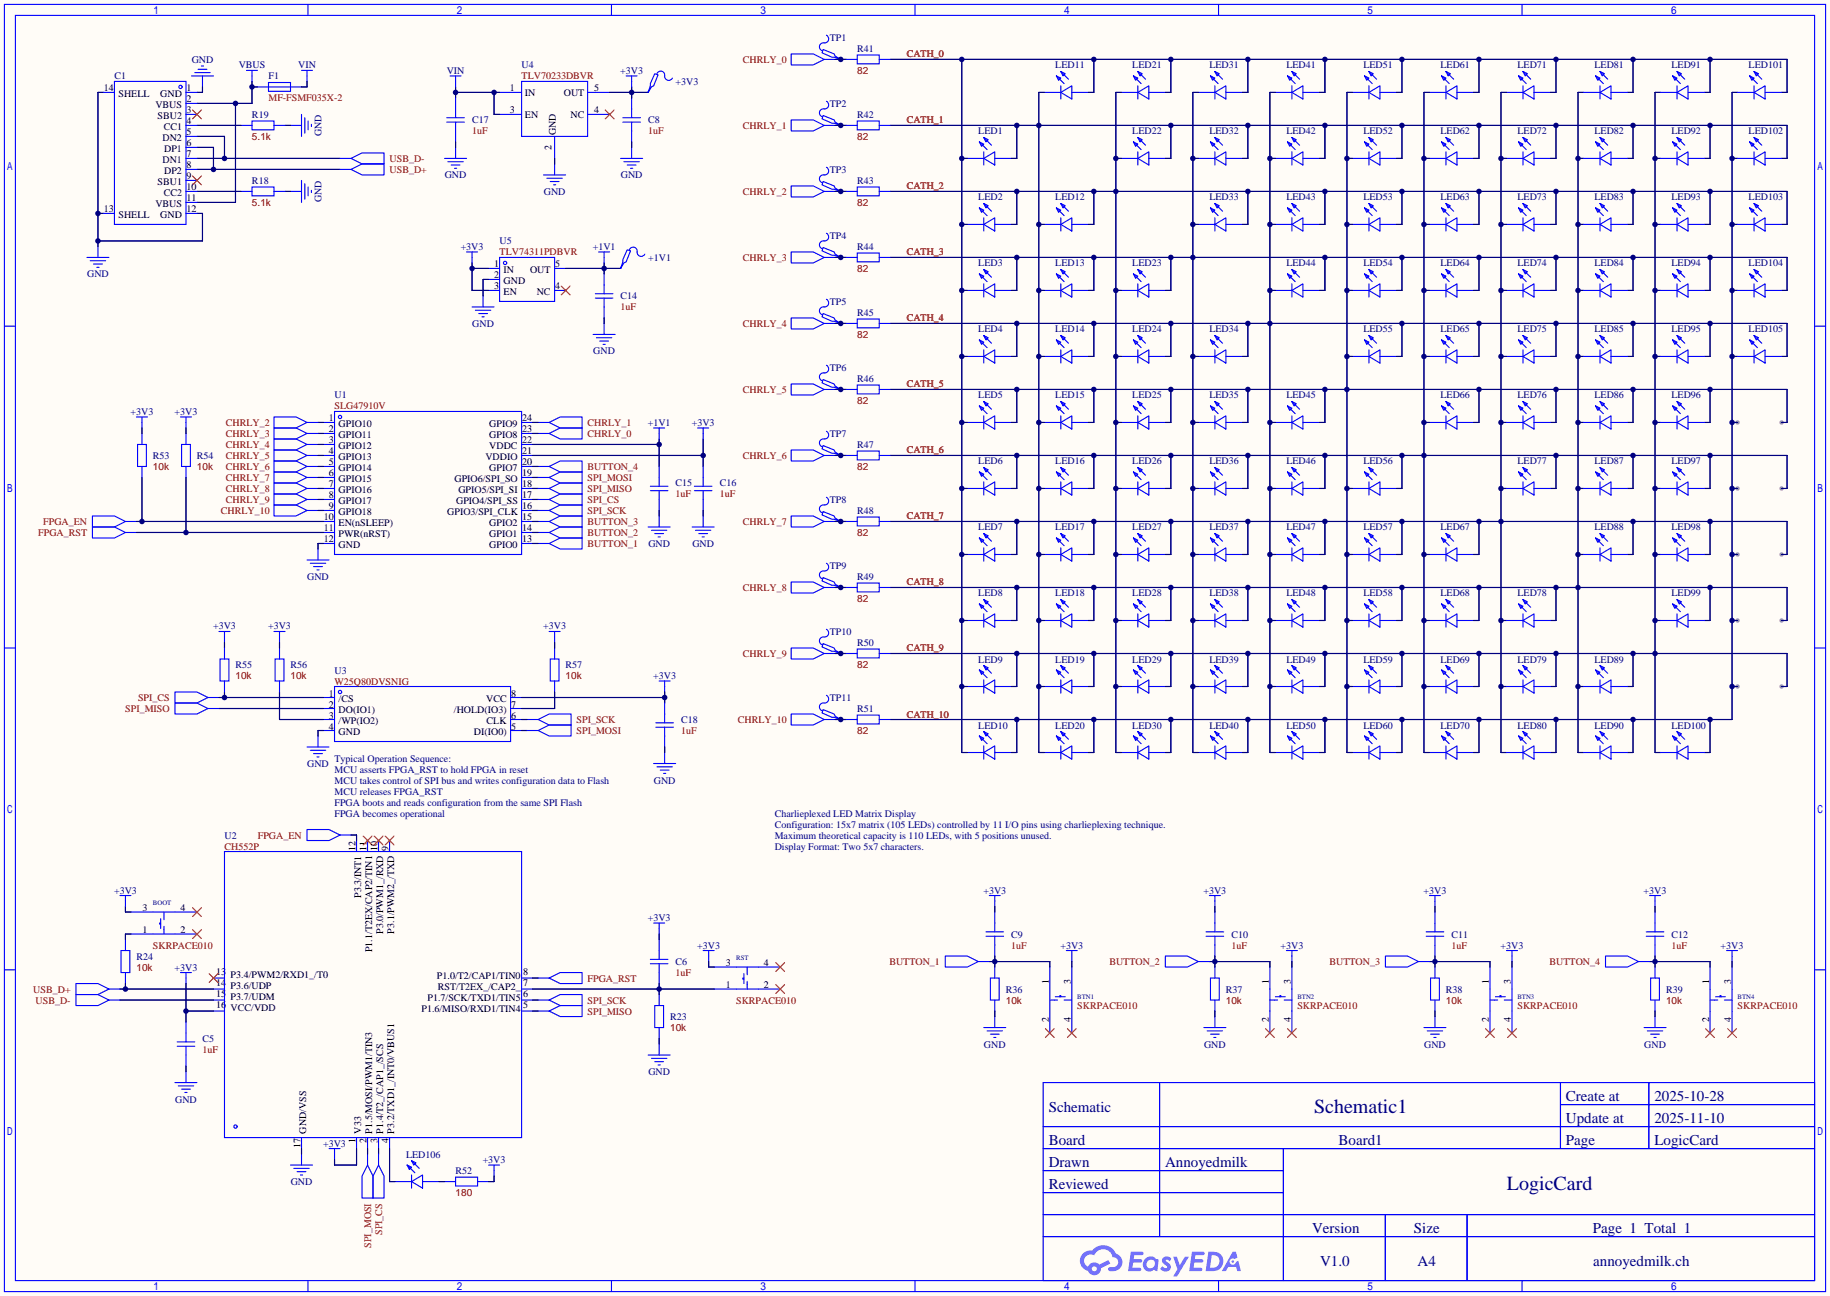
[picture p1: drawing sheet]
<svg xmlns="http://www.w3.org/2000/svg" width="422mm" height="299mm" viewBox="0 0 422 299" stroke-linecap="round" stroke-linejoin="round" font-family="sans-serif">
<defs><g id="words">
<g font-size="4.6" fill="#000080">
<text x="303.3" y="257">Schematic1</text>
<text x="347.8" y="274.8">LogicCard</text>
</g>
<g font-size="3.5" fill="#000080">
<text x="242.1" y="256.7">Schematic</text>
<text x="361.5" y="254.2">Create at</text>
<text x="381.9" y="254.2">2025-10-28</text>
<text x="361.5" y="259.2">Update at</text>
<text x="381.9" y="259.2">2025-11-10</text>
<text x="242.1" y="264.3">Board</text>
<text x="242.1" y="269.4">Drawn</text>
<text x="268.9" y="269.4">Annoyedmilk</text>
<text x="309" y="264.3">Board1</text>
<text x="361.5" y="264.3">Page</text>
<text x="381.9" y="264.3">LogicCard</text>
<text x="242.1" y="274.5">Reviewed</text>
<text x="302.9" y="284.6">Version</text>
<text x="326.4" y="284.6">Size</text>
<text x="367.7" y="284.6">Page 1 Total 1</text>
<text x="304.7" y="292.3">V1.0</text>
<text x="327.2" y="292.3">A4</text>
<text x="367.8" y="292.3">annoyedmilk.ch</text>
</g>
<g font-size="2.3" fill="#000080">
<text x="191.5" y="9.4">TP1</text>
<text x="197.9" y="12">R41</text>
<text x="44.2" y="14.5">GND</text>
<text x="55.1" y="15.8">VBUS</text>
<text x="68.8" y="15.8">VIN</text>
<text x="103.1" y="17.1">VIN</text>
<text x="120.4" y="15.8">U4</text>
<text x="143.2" y="17.1">+3V3</text>
<text x="243.6" y="15.8">LED11</text>
<text x="261.4" y="15.8">LED21</text>
<text x="279.1" y="15.8">LED31</text>
<text x="296.9" y="15.8">LED41</text>
<text x="314.7" y="15.8">LED51</text>
<text x="332.5" y="15.8">LED61</text>
<text x="350.3" y="15.8">LED71</text>
<text x="368" y="15.8">LED81</text>
<text x="385.8" y="15.8">LED91</text>
<text x="403.6" y="15.8">LED101</text>
<text x="26.4" y="18.3">C1</text>
<text x="62" y="18.3">F1</text>
<text x="156" y="19.6">+3V3</text>
<text x="58.2" y="27.2">R19</text>
<text x="109" y="28.5">C17</text>
<text x="149.6" y="28.5">C8</text>
<text x="191.5" y="24.7">TP2</text>
<text x="197.9" y="27.2">R42</text>
<text x="74.2" y="31.5" transform="rotate(-90 74.2 31.5)">GND</text>
<text x="225.8" y="31">LED1</text>
<text x="261.4" y="31">LED22</text>
<text x="279.1" y="31">LED32</text>
<text x="296.9" y="31">LED42</text>
<text x="314.7" y="31">LED52</text>
<text x="332.5" y="31">LED62</text>
<text x="350.3" y="31">LED72</text>
<text x="368" y="31">LED82</text>
<text x="385.8" y="31">LED92</text>
<text x="403.6" y="31">LED102</text>
<text x="102.7" y="41.2">GND</text>
<text x="143.3" y="41.2">GND</text>
<text x="191.5" y="39.9">TP3</text>
<text x="58.2" y="42.5">R18</text>
<text x="74.2" y="46.7" transform="rotate(-90 74.2 46.7)">GND</text>
<text x="125.5" y="45">GND</text>
<text x="197.9" y="42.5">R43</text>
<text x="225.8" y="46.3">LED2</text>
<text x="243.6" y="46.3">LED12</text>
<text x="279.1" y="46.3">LED33</text>
<text x="296.9" y="46.3">LED43</text>
<text x="314.7" y="46.3">LED53</text>
<text x="332.5" y="46.3">LED63</text>
<text x="350.3" y="46.3">LED73</text>
<text x="368" y="46.3">LED83</text>
<text x="385.8" y="46.3">LED93</text>
<text x="403.6" y="46.3">LED103</text>
<text x="106.3" y="57.7">+3V3</text>
<text x="115.3" y="56.4">U5</text>
<text x="136.8" y="57.7">+1V1</text>
<text x="191.5" y="55.2">TP4</text>
<text x="197.9" y="57.7">R44</text>
<text x="20.1" y="64.1">GND</text>
<text x="149.6" y="60.2">+1V1</text>
<text x="225.8" y="61.5">LED3</text>
<text x="243.6" y="61.5">LED13</text>
<text x="261.4" y="61.5">LED23</text>
<text x="296.9" y="61.5">LED44</text>
<text x="314.7" y="61.5">LED54</text>
<text x="332.5" y="61.5">LED64</text>
<text x="350.3" y="61.5">LED74</text>
<text x="368" y="61.5">LED84</text>
<text x="385.8" y="61.5">LED94</text>
<text x="403.6" y="61.5">LED104</text>
<text x="143.3" y="69.1">C14</text>
<text x="191.5" y="70.4">TP5</text>
<text x="109" y="75.5">GND</text>
<text x="197.9" y="72.9">R45</text>
<text x="225.8" y="76.8">LED4</text>
<text x="243.6" y="76.8">LED14</text>
<text x="261.4" y="76.8">LED24</text>
<text x="279.1" y="76.8">LED34</text>
<text x="314.7" y="76.8">LED55</text>
<text x="332.5" y="76.8">LED65</text>
<text x="350.3" y="76.8">LED75</text>
<text x="368" y="76.8">LED85</text>
<text x="385.8" y="76.8">LED95</text>
<text x="403.6" y="76.8">LED105</text>
<text x="137" y="81.8">GND</text>
<text x="191.5" y="85.6">TP6</text>
<text x="197.9" y="88.2">R46</text>
<text x="30.1" y="95.8">+3V3</text>
<text x="40.3" y="95.8">+3V3</text>
<text x="77.2" y="92">U1</text>
<text x="225.8" y="92">LED5</text>
<text x="243.6" y="92">LED15</text>
<text x="261.4" y="92">LED25</text>
<text x="279.1" y="92">LED35</text>
<text x="296.9" y="92">LED45</text>
<text x="332.5" y="92">LED66</text>
<text x="350.3" y="92">LED76</text>
<text x="368" y="92">LED86</text>
<text x="385.8" y="92">LED96</text>
<text x="149.5" y="98.3">+1V1</text>
<text x="159.7" y="98.3">+3V3</text>
<text x="191.5" y="100.9">TP7</text>
<text x="35.3" y="106">R53</text>
<text x="45.5" y="106">R54</text>
<text x="197.9" y="103.4">R47</text>
<text x="225.8" y="107.2">LED6</text>
<text x="243.6" y="107.2">LED16</text>
<text x="261.4" y="107.2">LED26</text>
<text x="279.1" y="107.2">LED36</text>
<text x="296.9" y="107.2">LED46</text>
<text x="314.7" y="107.2">LED56</text>
<text x="350.3" y="107.2">LED77</text>
<text x="368" y="107.2">LED87</text>
<text x="385.8" y="107.2">LED97</text>
<text x="156" y="112.3">C15</text>
<text x="166.1" y="112.3">C16</text>
<text x="191.5" y="116.1">TP8</text>
<text x="197.9" y="118.7">R48</text>
<text x="225.8" y="122.5">LED7</text>
<text x="243.6" y="122.5">LED17</text>
<text x="261.4" y="122.5">LED27</text>
<text x="279.1" y="122.5">LED37</text>
<text x="296.9" y="122.5">LED47</text>
<text x="314.7" y="122.5">LED57</text>
<text x="332.5" y="122.5">LED67</text>
<text x="368" y="122.5">LED88</text>
<text x="385.8" y="122.5">LED98</text>
<text x="149.7" y="126.3">GND</text>
<text x="159.8" y="126.3">GND</text>
<text x="191.5" y="131.4">TP9</text>
<text x="70.9" y="133.9">GND</text>
<text x="197.9" y="133.9">R49</text>
<text x="225.8" y="137.7">LED8</text>
<text x="243.6" y="137.7">LED18</text>
<text x="261.4" y="137.7">LED28</text>
<text x="279.1" y="137.7">LED38</text>
<text x="296.9" y="137.7">LED48</text>
<text x="314.7" y="137.7">LED58</text>
<text x="332.5" y="137.7">LED68</text>
<text x="350.3" y="137.7">LED78</text>
<text x="385.8" y="137.7">LED99</text>
<text x="49.2" y="145.3">+3V3</text>
<text x="61.9" y="145.3">+3V3</text>
<text x="125.4" y="145.3">+3V3</text>
<text x="191.5" y="146.6">TP10</text>
<text x="197.9" y="149.1">R50</text>
<text x="54.4" y="154.2">R55</text>
<text x="67.1" y="154.2">R56</text>
<text x="77.2" y="155.5">U3</text>
<text x="130.6" y="154.2">R57</text>
<text x="225.8" y="153">LED9</text>
<text x="243.6" y="153">LED19</text>
<text x="261.4" y="153">LED29</text>
<text x="279.1" y="153">LED39</text>
<text x="296.9" y="153">LED49</text>
<text x="314.7" y="153">LED59</text>
<text x="332.5" y="153">LED69</text>
<text x="350.3" y="153">LED79</text>
<text x="368" y="153">LED89</text>
<text x="150.8" y="156.8">+3V3</text>
<text x="191.5" y="161.8">TP11</text>
<text x="157.2" y="166.9">C18</text>
<text x="197.9" y="164.4">R51</text>
<text x="225.8" y="168.2">LED10</text>
<text x="243.6" y="168.2">LED20</text>
<text x="261.4" y="168.2">LED30</text>
<text x="279.1" y="168.2">LED40</text>
<text x="296.9" y="168.2">LED50</text>
<text x="314.7" y="168.2">LED60</text>
<text x="332.5" y="168.2">LED70</text>
<text x="350.3" y="168.2">LED80</text>
<text x="368" y="168.2">LED90</text>
<text x="385.8" y="168.2">LED100</text>
<text x="70.9" y="177.1">GND</text>
<text x="77.2" y="175.8">Typical Operation Sequence:</text>
<text x="77.2" y="178.4">MCU asserts FPGA_RST to hold FPGA in reset</text>
<text x="77.2" y="180.9">MCU takes control of SPI bus and writes configuration data to Flash</text>
<text x="77.2" y="183.4">MCU releases FPGA_RST</text>
<text x="77.2" y="186">FPGA boots and reads configuration from the same SPI Flash</text>
<text x="150.9" y="180.9">GND</text>
<text x="77.2" y="188.5">FPGA becomes operational</text>
<text x="178.8" y="188.5">Charlieplexed LED Matrix Display</text>
<text x="178.8" y="191.1">Configuration: 15x7 matrix (105 LEDs) controlled by 11 I/O pins using charlieplexing technique.</text>
<text x="51.8" y="193.6">U2</text>
<text x="178.8" y="193.6">Maximum theoretical capacity is 110 LEDs, with 5 positions unused.</text>
<text x="178.8" y="196.1">Display Format: Two 5x7 characters.</text>
<text x="26.3" y="206.3">+3V3</text>
<text x="227" y="206.3">+3V3</text>
<text x="277.8" y="206.3">+3V3</text>
<text x="328.6" y="206.3">+3V3</text>
<text x="379.4" y="206.3">+3V3</text>
<text x="149.5" y="212.6">+3V3</text>
<text x="31.5" y="221.5">R24</text>
<text x="160.9" y="219">+3V3</text>
<text x="233.4" y="216.5">C9</text>
<text x="244.8" y="219">+3V3</text>
<text x="284.2" y="216.5">C10</text>
<text x="295.6" y="219">+3V3</text>
<text x="335" y="216.5">C11</text>
<text x="346.4" y="219">+3V3</text>
<text x="385.8" y="216.5">C12</text>
<text x="397.2" y="219">+3V3</text>
<text x="40.3" y="224.1">+3V3</text>
<text x="156" y="222.8">C6</text>
<text x="232.2" y="229.2">R36</text>
<text x="283" y="229.2">R37</text>
<text x="333.8" y="229.2">R38</text>
<text x="384.6" y="229.2">R39</text>
<text x="154.7" y="235.5">R23</text>
<text x="46.7" y="240.6">C5</text>
<text x="227.1" y="241.9">GND</text>
<text x="277.9" y="241.9">GND</text>
<text x="328.7" y="241.9">GND</text>
<text x="379.5" y="241.9">GND</text>
<text x="149.7" y="248.2">GND</text>
<text x="40.4" y="254.6">GND</text>
<text x="74.6" y="264.7">+3V3</text>
<text x="93.7" y="267.3">LED106</text>
<text x="111.4" y="268.5">+3V3</text>
<text x="67.1" y="273.6">GND</text>
<text x="105.2" y="271.1">R52</text>
</g>
<g font-size="2.3" fill="#800000">
<text x="171.5" y="14.5">CHRLY_0</text>
<text x="197.9" y="17.1">82</text>
<text x="209.3" y="13.3">CATH_0</text>
<text x="62" y="23.4">MF-FSMF035X-2</text>
<text x="120.4" y="18.3">TLV70233DBVR</text>
<text x="171.5" y="29.8">CHRLY_1</text>
<text x="209.3" y="28.5">CATH_1</text>
<text x="58.2" y="32.3">5.1k</text>
<text x="109" y="31">1uF</text>
<text x="149.6" y="31">1uF</text>
<text x="197.9" y="32.3">82</text>
<text x="89.9" y="37.4">USB_D-</text>
<text x="89.9" y="39.9">USB_D+</text>
<text x="58.2" y="47.5">5.1k</text>
<text x="171.5" y="45">CHRLY_2</text>
<text x="197.9" y="47.5">82</text>
<text x="209.3" y="43.7">CATH_2</text>
<text x="115.3" y="59">TLV74311PDBVR</text>
<text x="209.3" y="59">CATH_3</text>
<text x="171.5" y="60.2">CHRLY_3</text>
<text x="197.9" y="62.8">82</text>
<text x="143.3" y="71.7">1uF</text>
<text x="171.5" y="75.5">CHRLY_4</text>
<text x="209.3" y="74.2">CATH_4</text>
<text x="197.9" y="78">82</text>
<text x="209.3" y="89.5">CATH_5</text>
<text x="77.2" y="94.5">SLG47910V</text>
<text x="171.5" y="90.7">CHRLY_5</text>
<text x="197.9" y="93.3">82</text>
<text x="52.1" y="98.3">CHRLY_2</text>
<text x="52.1" y="100.9">CHRLY_3</text>
<text x="135.6" y="100.9">CHRLY_0</text>
<text x="135.6" y="98.3">CHRLY_1</text>
<text x="52.1" y="103.4">CHRLY_4</text>
<text x="52.1" y="106">CHRLY_5</text>
<text x="171.5" y="106">CHRLY_6</text>
<text x="209.3" y="104.7">CATH_6</text>
<text x="35.3" y="108.5">10k</text>
<text x="45.5" y="108.5">10k</text>
<text x="52.1" y="108.5">CHRLY_6</text>
<text x="52.1" y="111">CHRLY_7</text>
<text x="52.1" y="113.6">CHRLY_8</text>
<text x="135.6" y="108.5">BUTTON_4</text>
<text x="135.6" y="111">SPI_MOSI</text>
<text x="135.6" y="113.6">SPI_MISO</text>
<text x="197.9" y="108.5">82</text>
<text x="51" y="118.7">CHRLY_10</text>
<text x="52.1" y="116.1">CHRLY_9</text>
<text x="135.6" y="118.7">SPI_SCK</text>
<text x="135.6" y="116.1">SPI_CS</text>
<text x="156" y="114.9">1uF</text>
<text x="166.1" y="114.9">1uF</text>
<text x="209.3" y="119.9">CATH_7</text>
<text x="8.8" y="123.7">FPGA_RST</text>
<text x="10" y="121.2">FPGA_EN</text>
<text x="135.6" y="123.7">BUTTON_2</text>
<text x="135.6" y="121.2">BUTTON_3</text>
<text x="171.5" y="121.2">CHRLY_7</text>
<text x="197.9" y="123.7">82</text>
<text x="135.6" y="126.3">BUTTON_1</text>
<text x="171.5" y="136.4">CHRLY_8</text>
<text x="209.3" y="135.2">CATH_8</text>
<text x="197.9" y="139">82</text>
<text x="171.5" y="151.7">CHRLY_9</text>
<text x="197.9" y="154.2">82</text>
<text x="209.3" y="150.4">CATH_9</text>
<text x="31.9" y="161.8">SPI_CS</text>
<text x="54.4" y="156.8">10k</text>
<text x="67.1" y="156.8">10k</text>
<text x="77.2" y="158">W25Q80DVSNIG</text>
<text x="130.6" y="156.8">10k</text>
<text x="28.9" y="164.4">SPI_MISO</text>
<text x="133.1" y="166.9">SPI_SCK</text>
<text x="170.3" y="166.9">CHRLY_10</text>
<text x="209.3" y="165.7">CATH_10</text>
<text x="133.1" y="169.5">SPI_MOSI</text>
<text x="157.2" y="169.5">1uF</text>
<text x="197.9" y="169.5">82</text>
<text x="51.8" y="196.1">CH552P</text>
<text x="59.5" y="193.6">FPGA_EN</text>
<text x="35.3" y="219">SKRPACE010</text>
<text x="233.4" y="219">1uF</text>
<text x="284.2" y="219">1uF</text>
<text x="335" y="219">1uF</text>
<text x="385.8" y="219">1uF</text>
<text x="31.5" y="224.1">10k</text>
<text x="135.6" y="226.6">FPGA_RST</text>
<text x="156" y="225.3">1uF</text>
<text x="205.3" y="222.8">BUTTON_1</text>
<text x="256.1" y="222.8">BUTTON_2</text>
<text x="306.9" y="222.8">BUTTON_3</text>
<text x="357.7" y="222.8">BUTTON_4</text>
<text x="7.7" y="229.2">USB_D+</text>
<text x="8.2" y="231.7">USB_D-</text>
<text x="135.6" y="231.7">SPI_SCK</text>
<text x="169.9" y="231.7">SKRPACE010</text>
<text x="232.2" y="231.7">10k</text>
<text x="248.7" y="233">SKRPACE010</text>
<text x="283" y="231.7">10k</text>
<text x="299.5" y="233">SKRPACE010</text>
<text x="333.8" y="231.7">10k</text>
<text x="350.3" y="233">SKRPACE010</text>
<text x="384.6" y="231.7">10k</text>
<text x="401.1" y="233">SKRPACE010</text>
<text x="135.6" y="234.2">SPI_MISO</text>
<text x="154.7" y="238">10k</text>
<text x="46.7" y="243.1">1uF</text>
<text x="105.2" y="276.1">180</text>
<text x="88.2" y="285.1" transform="rotate(-90 88.2 285.1)">SPI_CS</text>
<text x="85.6" y="288.1" transform="rotate(-90 85.6 288.1)">SPI_MOSI</text>
</g>
<g font-size="2.3">
<text x="24" y="21.1">14</text>
<text x="27.4" y="22.4">SHELL</text>
<text x="37" y="22.4">GND</text>
<text x="43.1" y="21.1">1</text>
<text x="43.1" y="23.6">2</text>
<text x="117.7" y="21.1">1</text>
<text x="121.2" y="22.1">IN</text>
<text x="130.1" y="22.1">OUT</text>
<text x="137.2" y="21.1">5</text>
<text x="35.9" y="24.9">VBUS</text>
<text x="36.4" y="27.5">SBU2</text>
<text x="37.8" y="30">CC1</text>
<text x="43.1" y="26.2">3</text>
<text x="43.1" y="28.7">4</text>
<text x="117.7" y="26.2">3</text>
<text x="121.2" y="27.2">EN</text>
<text x="131.7" y="27.2">NC</text>
<text x="137.2" y="26.2">4</text>
<text x="37.5" y="32.5">DN2</text>
<text x="37.9" y="35.1">DP1</text>
<text x="43.1" y="31.3">5</text>
<text x="43.1" y="33.8">6</text>
<text x="127.3" y="34.7" transform="rotate(-90 127.3 34.7)">2</text>
<text x="128.3" y="31.2" transform="rotate(-90 128.3 31.2)">GND</text>
<text x="37.5" y="37.6">DN1</text>
<text x="37.9" y="40.2">DP2</text>
<text x="43.1" y="36.3">7</text>
<text x="43.1" y="38.9">8</text>
<text x="43.1" y="41.4">9</text>
<text x="35.9" y="47.8">VBUS</text>
<text x="36.4" y="42.7">SBU1</text>
<text x="37.8" y="45.2">CC2</text>
<text x="43.1" y="44">10</text>
<text x="43.1" y="46.5">11</text>
<text x="24" y="49">13</text>
<text x="27.4" y="50.3">SHELL</text>
<text x="37" y="50.3">GND</text>
<text x="43.1" y="49">12</text>
<text x="114" y="64.3">2</text>
<text x="114" y="61.7">1</text>
<text x="116.3" y="65.6">GND</text>
<text x="116.3" y="63">IN</text>
<text x="122.3" y="63">OUT</text>
<text x="128.1" y="61.7">5</text>
<text x="114" y="66.8">3</text>
<text x="116.3" y="68.1">EN</text>
<text x="123.9" y="68.1">NC</text>
<text x="128.1" y="66.8">4</text>
<text x="75.9" y="97.3">1</text>
<text x="75.9" y="99.8">2</text>
<text x="78.2" y="98.6">GPIO10</text>
<text x="78.2" y="101.1">GPIO11</text>
<text x="112.9" y="101.1">GPIO8</text>
<text x="112.9" y="98.6">GPIO9</text>
<text x="120.5" y="99.8">23</text>
<text x="120.5" y="97.3">24</text>
<text x="75.9" y="102.4">3</text>
<text x="75.9" y="104.9">4</text>
<text x="75.9" y="107.5">5</text>
<text x="78.2" y="103.7">GPIO12</text>
<text x="78.2" y="106.2">GPIO13</text>
<text x="112" y="106.2">VDDIO</text>
<text x="112.9" y="103.7">VDDC</text>
<text x="120.5" y="107.5">20</text>
<text x="120.5" y="104.9">21</text>
<text x="120.5" y="102.4">22</text>
<text x="75.9" y="110">6</text>
<text x="75.9" y="112.5">7</text>
<text x="78.2" y="108.7">GPIO14</text>
<text x="78.2" y="111.3">GPIO15</text>
<text x="78.2" y="113.8">GPIO16</text>
<text x="104.9" y="111.3">GPIO6/SPI_SO</text>
<text x="105.8" y="113.8">GPIO5/SPI_SI</text>
<text x="112.9" y="108.7">GPIO7</text>
<text x="120.5" y="112.5">18</text>
<text x="120.5" y="110">19</text>
<text x="75.9" y="115.1">8</text>
<text x="75.9" y="117.6">9</text>
<text x="78.2" y="116.4">GPIO17</text>
<text x="78.2" y="118.9">GPIO18</text>
<text x="103.2" y="118.9">GPIO3/SPI_CLK</text>
<text x="105.3" y="116.4">GPIO4/SPI_SS</text>
<text x="120.5" y="117.6">16</text>
<text x="120.5" y="115.1">17</text>
<text x="74.8" y="120.2">10</text>
<text x="74.8" y="122.7">11</text>
<text x="74.8" y="125.2">12</text>
<text x="78.2" y="121.4">EN(nSLEEP)</text>
<text x="78.2" y="124">PWR(nRST)</text>
<text x="112.9" y="124">GPIO1</text>
<text x="112.9" y="121.4">GPIO2</text>
<text x="120.5" y="125.2">13</text>
<text x="120.5" y="122.7">14</text>
<text x="120.5" y="120.2">15</text>
<text x="78.2" y="126.5">GND</text>
<text x="112.9" y="126.5">GPIO0</text>
<text x="75.9" y="160.8">1</text>
<text x="118" y="160.8">8</text>
<text x="75.9" y="163.3">2</text>
<text x="75.9" y="165.9">3</text>
<text x="78.2" y="162.1">/CS</text>
<text x="78.2" y="164.6">DO(IO1)</text>
<text x="78.2" y="167.2">/WP(IO2)</text>
<text x="104.8" y="164.6">/HOLD(IO3)</text>
<text x="112.2" y="162.1">VCC</text>
<text x="112.3" y="167.2">CLK</text>
<text x="118" y="165.9">6</text>
<text x="118" y="163.3">7</text>
<text x="75.9" y="168.4">4</text>
<text x="78.2" y="169.7">GND</text>
<text x="109.4" y="169.7">DI(IO0)</text>
<text x="118" y="168.4">5</text>
<text x="82.1" y="196.5" transform="rotate(-90 82.1 196.5)">12</text>
<text x="84.6" y="196.5" transform="rotate(-90 84.6 196.5)">11</text>
<text x="87.1" y="196.5" transform="rotate(-90 87.1 196.5)">10</text>
<text x="89.7" y="196.5" transform="rotate(-90 89.7 196.5)">9</text>
<text x="83.3" y="207.3" transform="rotate(-90 83.3 207.3)">P3.3/INT1</text>
<text x="32.9" y="215.4">1</text>
<text x="32.9" y="210.3">3</text>
<text x="41.7" y="215.4">2</text>
<text x="41.7" y="210.3">4</text>
<text x="88.4" y="215.6" transform="rotate(-90 88.4 215.6)">P3.0/PWM1_/RXD</text>
<text x="91" y="215.5" transform="rotate(-90 91 215.5)">P3.1/PWM2_/TXD</text>
<text x="85.9" y="219.9" transform="rotate(-90 85.9 219.9)">P1.1/T2EX/CAP2/TIN1</text>
<text x="49.9" y="227.6">14</text>
<text x="49.9" y="225.1">13</text>
<text x="53.2" y="225.9">P3.4/PWM2/RXD1_/T0</text>
<text x="100.9" y="226.1">P1.0/T2/CAP1/TIN0</text>
<text x="120.8" y="225.1">8</text>
<text x="120.8" y="227.6">7</text>
<text x="167.5" y="223">3</text>
<text x="176.3" y="223">4</text>
<text x="242.1" y="227.1" transform="rotate(-90 242.1 227.1)">1</text>
<text x="247.2" y="227.1" transform="rotate(-90 247.2 227.1)">3</text>
<text x="292.9" y="227.1" transform="rotate(-90 292.9 227.1)">1</text>
<text x="298" y="227.1" transform="rotate(-90 298 227.1)">3</text>
<text x="343.7" y="227.1" transform="rotate(-90 343.7 227.1)">1</text>
<text x="348.8" y="227.1" transform="rotate(-90 348.8 227.1)">3</text>
<text x="394.5" y="227.1" transform="rotate(-90 394.5 227.1)">1</text>
<text x="399.6" y="227.1" transform="rotate(-90 399.6 227.1)">3</text>
<text x="49.9" y="232.7">16</text>
<text x="49.9" y="230.2">15</text>
<text x="53.2" y="233.5">VCC/VDD</text>
<text x="53.2" y="230.9">P3.7/UDM</text>
<text x="53.2" y="228.4">P3.6/UDP</text>
<text x="97.3" y="233.7">P1.6/MISO/RXD1/TIN4</text>
<text x="98.7" y="231.2">P1.7/SCK/TXD1/TIN5</text>
<text x="101.1" y="228.6">RST/T2EX_/CAP2_</text>
<text x="120.8" y="230.2">6</text>
<text x="120.8" y="232.7">5</text>
<text x="167.5" y="228.1">1</text>
<text x="176.3" y="228.1">2</text>
<text x="242.1" y="235.8" transform="rotate(-90 242.1 235.8)">2</text>
<text x="247.2" y="235.8" transform="rotate(-90 247.2 235.8)">4</text>
<text x="292.9" y="235.8" transform="rotate(-90 292.9 235.8)">2</text>
<text x="298" y="235.8" transform="rotate(-90 298 235.8)">4</text>
<text x="343.7" y="235.8" transform="rotate(-90 343.7 235.8)">2</text>
<text x="348.8" y="235.8" transform="rotate(-90 348.8 235.8)">4</text>
<text x="394.5" y="235.8" transform="rotate(-90 394.5 235.8)">2</text>
<text x="399.6" y="235.8" transform="rotate(-90 399.6 235.8)">4</text>
<text x="70.6" y="261.7" transform="rotate(-90 70.6 261.7)">GND/VSS</text>
<text x="82.1" y="263.9" transform="rotate(-90 82.1 263.9)">1</text>
<text x="83.3" y="261.7" transform="rotate(-90 83.3 261.7)">V33</text>
<text x="84.6" y="263.9" transform="rotate(-90 84.6 263.9)">2</text>
<text x="85.9" y="261.7" transform="rotate(-90 85.9 261.7)">P1.5/MOSI/PWM1/TIN3</text>
<text x="87.1" y="263.9" transform="rotate(-90 87.1 263.9)">3</text>
<text x="88.4" y="261.7" transform="rotate(-90 88.4 261.7)">P1.4/T2_/CAP1_/SCS</text>
<text x="89.7" y="263.9" transform="rotate(-90 89.7 263.9)">4</text>
<text x="91" y="261.7" transform="rotate(-90 91 261.7)">P3.2/TXD1_/INT0/VBUS1</text>
<text x="69.4" y="265.1" transform="rotate(-90 69.4 265.1)">17</text>
</g>
<g font-size="1.6" fill="#000080">
<text x="35.3" y="209">BOOT</text>
<text x="169.9" y="221.7">RST</text>
<text x="248.7" y="230.6">BTN1</text>
<text x="299.5" y="230.6">BTN2</text>
<text x="350.3" y="230.6">BTN3</text>
<text x="401.1" y="230.6">BTN4</text>
</g>
</g></defs>
<path d="M0 0h422.4v299.2h-422.4z" fill="#fffcf7"/>
<g fill="#999">
<circle cx="401.1" cy="158.5" r=".51"/>
<circle cx="401.1" cy="143.3" r=".51"/>
<circle cx="401.1" cy="112.8" r=".51"/>
<circle cx="401.1" cy="97.5" r=".51"/>
<circle cx="401.1" cy="128" r=".51"/>
<circle cx="411.2" cy="97.5" r=".51"/>
<circle cx="411.2" cy="112.8" r=".51"/>
<circle cx="411.2" cy="128" r=".51"/>
<circle cx="411.2" cy="143.3" r=".51"/>
<circle cx="411.2" cy="158.5" r=".51"/>
</g>
<g fill="none" stroke="#00f" stroke-width=".25">
<path d="M1 1h420.4v297.2h-420.4zM3.6 3.6h415.2v292.1h-415.2zM71.1 1v2.6M141.1 1v2.6M211.2 1v2.6M281.3 1v2.6M351.3 1v2.6M1 75.3h2.6M418.8 75.3h2.6M1 149.6h2.6M418.8 149.6h2.6M1 223.9h2.6"/>
<path d="M418.8 223.9h2.6M240.8 249.9h178v45.8h-178zM267.7 249.9v35.6M360.2 249.9v15.3M360.2 255h58.6M380.6 249.9v15.3M240.8 260.1h178M240.8 265.2h178M240.8 270.3h55.4M240.8 275.3h55.4M296.2 265.2v30.5M71.1 295.7v2.5"/>
<path d="M141.1 295.7v2.5M211.2 295.7v2.5M240.8 280.4h178M240.8 285.5h178M281.3 295.7v2.5M319.8 280.4v15.3M338.6 280.4v15.3M351.3 295.7v2.5"/>
</g>
<g fill="#5487ff">
<path d="M268.5 290.3a1.3 1.3 0 0 1 1.9 .3l-.4 .6a.54 .54 0 0 0-1-.2l.2 .2a1.28 1.28 0 0 1 .8 2 1.53 1.53 0 0 1-2.2-.3l.5-.6 .8 .5a.31 .31 0 0 0 .3-.3 .31 .31 0 0 0-.2-.3 1.12 1.12 0 0 1-.7-1.9z"/>
<path d="M270.8 290.2h.8l.7 1.9 1.2-1.9h.9l-2.7 4.5h-.9l1-1.7z"/>
<path d="M261 289h2.3a.46 .46 0 0 1 .5 .1 .46 .46 0 0 1 .1 .5l-.3 .2h-1.8l-.1 .9h1.6a.4 .4 0 0 1 .3 .4 .4 .4 0 0 1-.4 .4h-1.6l-.2 1.2h1.4a.46 .46 0 0 1 .5 .1 .46 .46 0 0 1 .1 .5l-.4 .2h-2.6z"/>
<path d="M275.1 289h2.3a.47 .47 0 0 1 .5 .1 .47 .47 0 0 1 .1 .5l-.3 .2h-1.8l-.1 .9h1.6a.4 .4 0 0 1 .4 .4 .4 .4 0 0 1-.5 .4h-1.6l-.2 1.2h1.4a.46 .46 0 0 1 .5 .1 .46 .46 0 0 1 .1 .5l-.4 .2h-2.6z"/>
<path d="M284.5 289h.8l.3 1.3-.6 .4a.75 .75 0 0 0-1.1 .3 .75 .75 0 0 0 .5 1 .75 .75 0 0 0 .9-.6l.5-.3 .6 2.4h-.8l-.3-1h-1.8l-.5 1h-1z"/>
<path d="M278.9 289l-.6 4.5h1.4a2.27 2.27 0 0 0 2.7-2.3 2.27 2.27 0 0 0-2.7-2.2zM279.7 289.8a1.5 1.5 0 0 1 1.8 1.5 1.5 1.5 0 0 1-1.9 1.4h-.3z"/>
<path d="M264.4 290.6a1.6 1.6 0 0 0-.4 2.3 1.6 1.6 0 0 0 2.3 .2l.8 .4 .3-2.5-.1-.3h-.5a1.58 1.58 0 0 0-2.4-.1zM265 291.1a.99 .99 0 0 1 1.6 .6 .99 .99 0 0 1-1.3 1.1 .98 .98 0 0 1-.3-1.7z"/>
<path d="M250 289.4a2.37 2.37 0 0 0 1.1 4 1.54 1.54 0 0 0 1.8 1 1.54 1.54 0 0 0 1.2-1.6l2.2-1.1-.5-.8-2.1 1.1a1.57 1.57 0 0 0-2.6 .4 1.5 1.5 0 0 1-.7-2.1 1.5 1.5 0 0 1 2.2-.5 2.23 2.23 0 0 1 2.3-1.4 2.23 2.23 0 0 1 1.9 1.8 1.16 1.16 0 0 1 1.3 1.1 1.16 1.16 0 0 1-1.1 1.3h-.7a.47 .47 0 0 0-.5 .3 .47 .47 0 0 0 .4 .6 2.14 2.14 0 0 0 2.7-1.4 2.14 2.14 0 0 0-1.3-2.7 3.2 3.2 0 0 0-5.5-.7l-1.1 .1zM252 292.9a.6 .6 0 0 1 1.2 0 .6 .6 0 0 1-1.2 0z"/>
<circle cx="284.6" cy="291.3" r=".28"/>
</g>
<g fill="none" stroke="#00f" stroke-width=".25">
<path d="M26.4 18.8h16.5v33h-16.5zM44.2 17.5h5.1M45 16.8h3.5M45.7 16h2.1M46.5 15.2h.5M46.7 17.5v2.6M56.9 16.3h2.5M58.2 16.3v2.5M62 19.1h5.1v2h-5.1zM69.6 16.3h2.5M70.9 16.3v2.5M103.9 17.5h2.5"/>
<path d="M105.2 17.5v2.6M120.4 18.8h15.2v12.7h-15.2zM144.5 17.5h2.6M145.8 17.5v2.6M151.1 17l.8 .3-1 2.5-.5 .3-.8 1.2 .5-1.5v-.5zM151.6 17a.93 .93 0 0 1 1.2-.5 .93 .93 0 0 1 .6 1 .94 .94 0 0 0 .7 1 .94 .94 0 0 0 1.1-.5M182.6 12.4h5.1l2.5 1.3-2.5 1.3h-5.1zM190 11.4l2.5 1 .3 .6 1.3 .7-1.6-.5h-.5l-2.3-1zM190.2 13.7h2.6M190.8 8.1a.98 .98 0 0 1 .4 1.3 .98 .98 0 0 1-1.3 .5 .93 .93 0 0 0-.8 .8 .93 .93 0 0 0 .6 1M193.8 13.7h.3M195.3 13.7h2.6"/>
<path d="M197.9 12.7h5v2h-5zM202.9 13.7h2.6M243.8 17.5l1.1 .5-.6 .5zM243.8 17.5l1.8 1.8M244.9 16.5l1 .5-.5 .5zM244.9 16.5l1.7 1.8M244.9 19.8v3.1M261.6 17.5l1 .5-.5 .5zM261.6 17.5l1.8 1.8M262.6 16.5l1.1 .5-.6 .5zM262.6 16.5l1.8 1.8M262.6 19.8v3.1"/>
<path d="M279.4 17.5l1 .5-.5 .5zM279.4 17.5l1.8 1.8M280.4 16.5l1 .5-.5 .5zM280.4 19.8v3.1M280.4 16.5l1.8 1.8M297.2 17.5l1 .5-.5 .5zM297.2 17.5l1.8 1.8M298.2 16.5l1 .5-.5 .5zM298.2 19.8v3.1M298.2 16.5l1.8 1.8M315 17.5l1 .5-.5 .5zM315 17.5l1.7 1.8"/>
<path d="M316 16.5l1 .5-.5 .5zM316 16.5l1.8 1.8M316 19.8v3.1M332.7 17.5l1.1 .5-.6 .5zM332.7 17.5l1.8 1.8M333.8 16.5l1 .5-.5 .5zM333.8 16.5l1.7 1.8M333.8 19.8v3.1M350.5 17.5l1 .5-.5 .5zM350.5 17.5l1.8 1.8M351.5 16.5l1.1 .5-.6 .5zM351.5 16.5l1.8 1.8"/>
<path d="M351.5 19.8v3.1M368.3 17.5l1 .5-.5 .5zM368.3 17.5l1.8 1.8M369.3 16.5l1 .5-.5 .5zM369.3 16.5l1.8 1.8M369.3 19.8v3.1M386.1 17.5l1 .5-.5 .5zM386.1 17.5l1.8 1.8M387.1 16.5l1 .5-.5 .5zM387.1 16.5l1.8 1.8M387.1 19.8v3.1M403.9 17.5l1 .5-.5 .5z"/>
<path d="M403.9 17.5l1.7 1.8M404.9 16.5l1 .5-.5 .5zM404.9 16.5l1.8 1.8M404.9 19.8v3.1M23.9 21.3h2.5M42.9 29h2.6M42.9 36.6h2.6M42.9 39.1h2.6M42.9 21.3h2.6M42.9 23.9h2.6M42.9 26.4h2.6M42.9 31.5h2.6"/>
<path d="M42.9 34h2.6M55.6 29h2.6M58.2 27.9h5v2.1h-5zM59.4 20.1h10.2M63.2 29h2.6M67.1 29h2.5M69.6 26.4v5.1M70.4 27.2v3.5M71.1 27.9v2.1M71.9 28.7v.5M78.5 36.6h2.5M78.5 39.1h2.5"/>
<path d="M81 36.6l2.6-1.3h5v2.5h-5zM81 39.1l2.6-1.3h5v2.6h-5zM102.6 36.6h5.1M103.1 28.2h4.1M103.1 27.2h4.1M103.4 37.3h3.5M104.1 38.1h2.1M104.9 38.9h.5M105.2 22.6v4.6M105.2 28.2v4.6M105.2 34v2.6M115.3 21.3h5.1"/>
<path d="M115.3 26.4h5.1M128 31.5v5.1M128 37.8v2.6M135.6 21.3h5.1M135.6 26.4h5.1M143.3 36.6h5M143.8 28.2h4M143.8 27.2h4M144 37.3h3.6M144.8 38.1h2M145.5 38.9h.5M145.8 22.6v4.6"/>
<path d="M145.8 28.2v4.6M145.8 34v2.6M149.6 21.1v.2M182.6 27.7h5.1l2.5 1.3-2.5 1.2h-5.1zM190 26.7l2.5 1 .3 .5 1.3 .8-1.6-.6h-.5l-2.3-1zM190.2 29h2.6M190.8 23.4a.98 .98 0 0 1 .4 1.3 .98 .98 0 0 1-1.3 .4 .93 .93 0 0 0-.8 .9 .93 .93 0 0 0 .6 .9M190.8 38.6a.98 .98 0 0 1 .4 1.3 .98 .98 0 0 1-1.3 .5 .93 .93 0 0 0-.8 .8 .93 .93 0 0 0 .6 1M193.8 29h.3M195.3 29h2.6M197.9 27.9h5v2.1h-5zM202.9 29h2.6"/>
<path d="M223.3 36.6h3.8M226.1 32.8l1 .5-.5 .5zM226.1 32.8l1.7 1.7M227.1 36.6l2.5-1.5v3zM227.1 31.8l1 .5-.5 .5zM227.1 31.8l1.8 1.7M227.1 35.1v3M229.6 36.6h3.8M241 21.3h3.9M244.9 21.3l2.5-1.5v3.1zM247.4 21.3h3.8M258.8 36.6h3.8"/>
<path d="M258.8 21.3h3.8M261.6 32.8l1 .5-.5 .5zM261.6 32.8l1.8 1.7M262.6 21.3l2.6-1.5v3.1zM262.6 36.6l2.6-1.5v3zM262.6 31.8l1.1 .5-.6 .5zM262.6 35.1v3M262.6 31.8l1.8 1.7M265.2 36.6h3.8M265.2 21.3h3.8M276.6 36.6h3.8M276.6 21.3h3.8"/>
<path d="M279.4 32.8l1 .5-.5 .5zM279.4 32.8l1.8 1.7M280.4 21.3l2.6-1.5v3.1zM280.4 36.6l2.6-1.5v3zM280.4 31.8l1 .5-.5 .5zM280.4 35.1v3M280.4 31.8l1.8 1.7M283 36.6h3.8M283 21.3h3.8M294.4 36.6h3.8M294.4 21.3h3.8M297.2 32.8l1 .5-.5 .5z"/>
<path d="M297.2 32.8l1.8 1.7M298.2 21.3l2.5-1.5v3.1zM298.2 36.6l2.5-1.5v3zM298.2 31.8l1 .5-.5 .5zM298.2 35.1v3M298.2 31.8l1.8 1.7M300.7 36.6h3.8M300.7 21.3h3.8M312.2 36.6h3.8M312.2 21.3h3.8M315 32.8l1 .5-.5 .5zM315 32.8l1.7 1.7"/>
<path d="M316 21.3l2.5-1.5v3.1zM316 36.6l2.5-1.5v3zM316 31.8l1 .5-.5 .5zM316 35.1v3M316 31.8l1.8 1.7M318.5 36.6h3.8M318.5 21.3h3.8M329.9 36.6h3.9M329.9 21.3h3.9M332.7 32.8l1.1 .5-.6 .5zM332.7 32.8l1.8 1.7M333.8 21.3l2.5-1.5v3.1z"/>
<path d="M333.8 36.6l2.5-1.5v3zM333.8 31.8l1 .5-.5 .5zM333.8 35.1v3M333.8 31.8l1.7 1.7M336.3 36.6h3.8M336.3 21.3h3.8M347.7 36.6h3.8M347.7 21.3h3.8M350.5 32.8l1 .5-.5 .5zM350.5 32.8l1.8 1.7M351.5 21.3l2.6-1.5v3.1zM351.5 36.6l2.6-1.5v3z"/>
<path d="M351.5 31.8l1.1 .5-.6 .5zM351.5 35.1v3M351.5 31.8l1.8 1.7M354.1 36.6h3.8M354.1 21.3h3.8M365.5 36.6h3.8M365.5 21.3h3.8M368.3 32.8l1 .5-.5 .5zM368.3 32.8l1.8 1.7M369.3 21.3l2.6-1.5v3.1zM369.3 36.6l2.6-1.5v3zM369.3 31.8l1 .5-.5 .5z"/>
<path d="M369.3 35.1v3M369.3 31.8l1.8 1.7M371.9 36.6h3.8M371.9 21.3h3.8M383.3 36.6h3.8M383.3 21.3h3.8M386.1 32.8l1 .5-.5 .5zM386.1 32.8l1.8 1.7M387.1 21.3l2.5-1.5v3.1zM387.1 36.6l2.5-1.5v3zM387.1 31.8l1 .5-.5 .5zM387.1 35.1v3"/>
<path d="M387.1 31.8l1.8 1.7M389.6 36.6h3.8M389.6 21.3h3.8M401.1 36.6h3.8M401.1 21.3h3.8M403.9 32.8l1 .5-.5 .5zM403.9 32.8l1.7 1.7M404.9 21.3l2.5-1.5v3.1zM404.9 36.6l2.5-1.5v3zM404.9 31.8l1 .5-.5 .5zM404.9 35.1v3M404.9 31.8l1.8 1.7"/>
<path d="M407.4 36.6h3.8M407.4 21.3h3.8M20.1 59.4h5M22.6 56.9v2.5M23.9 49.3h2.5M42.9 44.2h2.6M42.9 41.7h2.6M42.9 46.7h2.6M42.9 49.3h2.6M55.6 44.2h2.6M58.2 43.2h5v2h-5zM63.2 44.2h2.6"/>
<path d="M67.1 44.2h2.5M69.6 41.7v5M70.4 42.4v3.6M71.1 43.2v2M71.9 43.9v.6M107.7 58.2h2.5M109 58.2v2.5M115.3 59.4h12.7v10.2h-12.7zM125.5 40.4h5.1M126.2 41.1h3.6M127 41.9h2M127.8 42.7h.5"/>
<path d="M138.2 58.2h2.5M139.4 58.2v2.5M144.8 57.7l.7 .2-1 2.6-.5 .2-.7 1.3 .5-1.5v-.6zM145.3 57.7a.93 .93 0 0 1 1.1-.6 .93 .93 0 0 1 .7 1.1 .94 .94 0 0 0 .6 1 .94 .94 0 0 0 1.1-.5M182.6 42.9h5.1l2.5 1.3-2.5 1.3h-5.1zM182.6 58.2h5.1l2.5 1.2-2.5 1.3h-5.1zM190 41.9l2.5 1 .3 .5 1.3 .8-1.6-.5h-.5l-2.3-1zM190 57.2l2.5 1 .3 .5 1.3 .7-1.6-.5h-.5l-2.3-1zM190.2 59.4h2.6M190.2 44.2h2.6M190.8 53.8a.98 .98 0 0 1 .4 1.3 .98 .98 0 0 1-1.3 .5 .93 .93 0 0 0-.8 .8 .93 .93 0 0 0 .6 1M193.8 59.4h.3"/>
<path d="M193.8 44.2h.3M195.3 59.4h2.6M195.3 44.2h2.6M197.9 43.2h5v2h-5zM197.9 58.4h5v2.1h-5zM202.9 59.4h2.6M202.9 44.2h2.6M223.3 51.8h3.8M226.1 48l1 .5-.5 .5zM226.1 48l1.7 1.8M227.1 51.8l2.5-1.5v3zM227.1 47l1 .5-.5 .5z"/>
<path d="M227.1 50.3v3M227.1 47l1.8 1.8M229.6 51.8h3.8M241 51.8h3.9M243.8 48l1.1 .5-.6 .5zM243.8 48l1.8 1.8M244.9 51.8l2.5-1.5v3zM244.9 47l1 .5-.5 .5zM244.9 50.3v3M244.9 47l1.7 1.8M247.4 51.8h3.8M276.6 51.8h3.8"/>
<path d="M279.4 48l1 .5-.5 .5zM279.4 48l1.8 1.8M280.4 51.8l2.6-1.5v3zM280.4 47l1 .5-.5 .5zM280.4 50.3v3M280.4 47l1.8 1.8M283 51.8h3.8M294.4 51.8h3.8M297.2 48l1 .5-.5 .5zM297.2 48l1.8 1.8M298.2 51.8l2.5-1.5v3zM298.2 47l1 .5-.5 .5z"/>
<path d="M298.2 50.3v3M298.2 47l1.8 1.8M300.7 51.8h3.8M312.2 51.8h3.8M315 48l1 .5-.5 .5zM315 48l1.7 1.8M316 51.8l2.5-1.5v3zM316 47l1 .5-.5 .5zM316 50.3v3M316 47l1.8 1.8M318.5 51.8h3.8M329.9 51.8h3.9"/>
<path d="M332.7 48l1.1 .5-.6 .5zM332.7 48l1.8 1.8M333.8 51.8l2.5-1.5v3zM333.8 47l1 .5-.5 .5zM333.8 50.3v3M333.8 47l1.7 1.8M336.3 51.8h3.8M347.7 51.8h3.8M350.5 48l1 .5-.5 .5zM350.5 48l1.8 1.8M351.5 51.8l2.6-1.5v3zM351.5 47l1.1 .5-.6 .5z"/>
<path d="M351.5 50.3v3M351.5 47l1.8 1.8M354.1 51.8h3.8M365.5 51.8h3.8M368.3 48l1 .5-.5 .5zM368.3 48l1.8 1.8M369.3 51.8l2.6-1.5v3zM369.3 47l1 .5-.5 .5zM369.3 50.3v3M369.3 47l1.8 1.8M371.9 51.8h3.8M383.3 51.8h3.8"/>
<path d="M386.1 48l1 .5-.5 .5zM386.1 48l1.8 1.8M387.1 51.8l2.5-1.5v3zM387.1 47l1 .5-.5 .5zM387.1 50.3v3M387.1 47l1.8 1.8M389.6 51.8h3.8M401.1 51.8h3.8M403.9 48l1 .5-.5 .5zM403.9 48l1.7 1.8M404.9 51.8l2.5-1.5v3zM404.9 47l1 .5-.5 .5z"/>
<path d="M404.9 50.3v3M404.9 47l1.8 1.8M407.4 51.8h3.8M20.8 60.2h3.6M21.6 61h2M22.4 61.7h.5M109 70.9h5M109.7 71.6h3.6M110.5 72.4h2M111.3 73.2h.5M111.5 68.3v2.6M112.8 62h2.5"/>
<path d="M112.8 67.1h2.5M112.8 64.5h2.5M128 62h2.6M128 67.1h2.6M136.9 77.2h5.1M137.4 68.8h4.1M137.4 67.8h4.1M137.7 78h3.5M138.4 78.7h2.1M139.2 79.5h.5M139.4 63.2v4.6M139.4 68.8v4.6"/>
<path d="M139.4 74.7v2.5M143.3 61.7v.3M182.6 73.4h5.1l2.5 1.3-2.5 1.2h-5.1zM190 72.4l2.5 1 .3 .5 1.3 .8-1.6-.5h-.5l-2.3-1zM190.2 74.7h2.6M190.8 69.1a.98 .98 0 0 1 .4 1.3 .98 .98 0 0 1-1.3 .5 .93 .93 0 0 0-.8 .8 .93 .93 0 0 0 .6 .9M193.8 74.7h.3M195.3 74.7h2.6M197.9 73.7h5v2h-5zM202.9 74.7h2.6M223.3 67.1h3.8M226.1 63.2l1 .6-.5 .5z"/>
<path d="M226.1 78.5l1 .5-.5 .5zM226.1 63.2l1.7 1.8M226.1 78.5l1.7 1.8M227.1 67.1l2.5-1.6v3.1zM227.1 62.2l1 .5-.5 .5zM227.1 77.5l1 .5-.5 .5zM227.1 65.5v3.1M227.1 62.2l1.8 1.8M227.1 77.5l1.8 1.7M229.6 67.1h3.8M241 67.1h3.9M243.8 63.2l1.1 .6-.6 .5z"/>
<path d="M243.8 78.5l1.1 .5-.6 .5zM243.8 63.2l1.8 1.8M243.8 78.5l1.8 1.8M244.9 67.1l2.5-1.6v3.1zM244.9 62.2l1 .5-.5 .5zM244.9 77.5l1 .5-.5 .5zM244.9 65.5v3.1M244.9 62.2l1.7 1.8M244.9 77.5l1.7 1.7M247.4 67.1h3.8M258.8 67.1h3.8M261.6 63.2l1 .6-.5 .5z"/>
<path d="M261.6 78.5l1 .5-.5 .5zM261.6 63.2l1.8 1.8M261.6 78.5l1.8 1.8M262.6 67.1l2.6-1.6v3.1zM262.6 62.2l1.1 .5-.6 .5zM262.6 77.5l1.1 .5-.6 .5zM262.6 65.5v3.1M262.6 62.2l1.8 1.8M262.6 77.5l1.8 1.7M265.2 67.1h3.8M279.4 78.5l1 .5-.5 .5zM279.4 78.5l1.8 1.8"/>
<path d="M280.4 77.5l1 .5-.5 .5zM280.4 77.5l1.8 1.7M294.4 67.1h3.8M297.2 63.2l1 .6-.5 .5zM297.2 63.2l1.8 1.8M298.2 67.1l2.5-1.6v3.1zM298.2 62.2l1 .5-.5 .5zM298.2 65.5v3.1M298.2 62.2l1.8 1.8M300.7 67.1h3.8M312.2 67.1h3.8M315 63.2l1 .6-.5 .5z"/>
<path d="M315 78.5l1 .5-.5 .5zM315 63.2l1.7 1.8M315 78.5l1.7 1.8M316 67.1l2.5-1.6v3.1zM316 62.2l1 .5-.5 .5zM316 77.5l1 .5-.5 .5zM316 65.5v3.1M316 62.2l1.8 1.8M316 77.5l1.8 1.7M318.5 67.1h3.8M329.9 67.1h3.9M332.7 63.2l1.1 .6-.6 .5z"/>
<path d="M332.7 78.5l1.1 .5-.6 .5zM332.7 63.2l1.8 1.8M332.7 78.5l1.8 1.8M333.8 67.1l2.5-1.6v3.1zM333.8 62.2l1 .5-.5 .5zM333.8 77.5l1 .5-.5 .5zM333.8 65.5v3.1M333.8 62.2l1.7 1.8M333.8 77.5l1.7 1.7M336.3 67.1h3.8M347.7 67.1h3.8M350.5 63.2l1 .6-.5 .5z"/>
<path d="M350.5 78.5l1 .5-.5 .5zM350.5 63.2l1.8 1.8M350.5 78.5l1.8 1.8M351.5 67.1l2.6-1.6v3.1zM351.5 62.2l1.1 .5-.6 .5zM351.5 77.5l1.1 .5-.6 .5zM351.5 65.5v3.1M351.5 62.2l1.8 1.8M351.5 77.5l1.8 1.7M354.1 67.1h3.8M365.5 67.1h3.8M368.3 63.2l1 .6-.5 .5z"/>
<path d="M368.3 78.5l1 .5-.5 .5zM368.3 63.2l1.8 1.8M368.3 78.5l1.8 1.8M369.3 67.1l2.6-1.6v3.1zM369.3 62.2l1 .5-.5 .5zM369.3 77.5l1 .5-.5 .5zM369.3 65.5v3.1M369.3 62.2l1.8 1.8M369.3 77.5l1.8 1.7M371.9 67.1h3.8M383.3 67.1h3.8M386.1 63.2l1 .6-.5 .5z"/>
<path d="M386.1 78.5l1 .5-.5 .5zM386.1 63.2l1.8 1.8M386.1 78.5l1.8 1.8M387.1 67.1l2.5-1.6v3.1zM387.1 62.2l1 .5-.5 .5zM387.1 77.5l1 .5-.5 .5zM387.1 65.5v3.1M387.1 62.2l1.8 1.8M387.1 77.5l1.8 1.7M389.6 67.1h3.8M401.1 67.1h3.8M403.9 63.2l1 .6-.5 .5z"/>
<path d="M403.9 78.5l1 .5-.5 .5zM403.9 63.2l1.7 1.8M403.9 78.5l1.7 1.8M404.9 67.1l2.5-1.6v3.1zM404.9 62.2l1 .5-.5 .5zM404.9 77.5l1 .5-.5 .5zM404.9 65.5v3.1M404.9 62.2l1.8 1.8M404.9 77.5l1.8 1.7M407.4 67.1h3.8M31.5 96.3h2.5M32.8 96.3v2.5"/>
<path d="M41.7 96.3h2.5M42.9 96.3v2.5M63.2 96.3h5.1l2.6 1.2-2.6 1.3h-5.1zM63.2 98.8h5.1l2.6 1.3-2.6 1.2h-5.1zM70.9 97.5h2.5M74.7 97.5h2.5M77.2 95h43.2v33h-43.2zM120.4 97.5h2.5M124.2 97.5h2.5M126.7 97.5l2.6-1.2h5.1v2.5h-5.1zM150.9 98.8h2.5M152.1 98.8v2.5"/>
<path d="M161 98.8h2.6M162.3 98.8v2.5M182.6 88.6h5.1l2.5 1.3-2.5 1.3h-5.1zM190 87.6l2.5 1 .3 .6 1.3 .7-1.6-.5h-.5l-2.3-1zM190.2 89.9h2.6M190.8 84.3a.98 .98 0 0 1 .4 1.3 .98 .98 0 0 1-1.3 .5 .93 .93 0 0 0-.8 .8 .93 .93 0 0 0 .6 1M190.8 99.6a.98 .98 0 0 1 .4 1.3 .98 .98 0 0 1-1.3 .4 .93 .93 0 0 0-.8 .9 .93 .93 0 0 0 .6 .9M193.8 89.9h.3M195.3 89.9h2.6M197.9 88.9h5v2h-5zM202.9 89.9h2.6M223.3 97.5h3.8"/>
<path d="M223.3 82.3h3.8M226.1 93.7l1 .5-.5 .5zM226.1 93.7l1.7 1.8M227.1 82.3l2.5-1.5v3zM227.1 97.5l2.5-1.5v3.1zM227.1 92.7l1 .5-.5 .5zM227.1 80.8v3M227.1 96v3.1M227.1 92.7l1.8 1.8M229.6 97.5h3.8M229.6 82.3h3.8M241 97.5h3.9"/>
<path d="M241 82.3h3.9M243.8 93.7l1.1 .5-.6 .5zM243.8 93.7l1.8 1.8M244.9 82.3l2.5-1.5v3zM244.9 97.5l2.5-1.5v3.1zM244.9 92.7l1 .5-.5 .5zM244.9 80.8v3M244.9 96v3.1M244.9 92.7l1.7 1.8M247.4 97.5h3.8M247.4 82.3h3.8M258.8 97.5h3.8"/>
<path d="M258.8 82.3h3.8M261.6 93.7l1 .5-.5 .5zM261.6 93.7l1.8 1.8M262.6 82.3l2.6-1.5v3zM262.6 97.5l2.6-1.5v3.1zM262.6 92.7l1.1 .5-.6 .5zM262.6 80.8v3M262.6 96v3.1M262.6 92.7l1.8 1.8M265.2 97.5h3.8M265.2 82.3h3.8M276.6 97.5h3.8"/>
<path d="M276.6 82.3h3.8M279.4 93.7l1 .5-.5 .5zM279.4 93.7l1.8 1.8M280.4 82.3l2.6-1.5v3zM280.4 97.5l2.6-1.5v3.1zM280.4 92.7l1 .5-.5 .5zM280.4 80.8v3M280.4 96v3.1M280.4 92.7l1.8 1.8M283 97.5h3.8M283 82.3h3.8M294.4 97.5h3.8"/>
<path d="M297.2 93.7l1 .5-.5 .5zM297.2 93.7l1.8 1.8M298.2 97.5l2.5-1.5v3.1zM298.2 92.7l1 .5-.5 .5zM298.2 96v3.1M298.2 92.7l1.8 1.8M300.7 97.5h3.8M312.2 82.3h3.8M316 82.3l2.5-1.5v3zM316 80.8v3M318.5 82.3h3.8M329.9 97.5h3.9"/>
<path d="M329.9 82.3h3.9M332.7 93.7l1.1 .5-.6 .5zM332.7 93.7l1.8 1.8M333.8 82.3l2.5-1.5v3zM333.8 97.5l2.5-1.5v3.1zM333.8 92.7l1 .5-.5 .5zM333.8 80.8v3M333.8 96v3.1M333.8 92.7l1.7 1.8M336.3 97.5h3.8M336.3 82.3h3.8M347.7 97.5h3.8"/>
<path d="M347.7 82.3h3.8M350.5 93.7l1 .5-.5 .5zM350.5 93.7l1.8 1.8M351.5 82.3l2.6-1.5v3zM351.5 97.5l2.6-1.5v3.1zM351.5 92.7l1.1 .5-.6 .5zM351.5 80.8v3M351.5 96v3.1M351.5 92.7l1.8 1.8M354.1 97.5h3.8M354.1 82.3h3.8M365.5 97.5h3.8"/>
<path d="M365.5 82.3h3.8M368.3 93.7l1 .5-.5 .5zM368.3 93.7l1.8 1.8M369.3 82.3l2.6-1.5v3zM369.3 97.5l2.6-1.5v3.1zM369.3 92.7l1 .5-.5 .5zM369.3 80.8v3M369.3 96v3.1M369.3 92.7l1.8 1.8M371.9 97.5h3.8M371.9 82.3h3.8M383.3 97.5h3.8"/>
<path d="M383.3 82.3h3.8M386.1 93.7l1 .5-.5 .5zM386.1 93.7l1.8 1.8M387.1 82.3l2.5-1.5v3zM387.1 97.5l2.5-1.5v3.1zM387.1 92.7l1 .5-.5 .5zM387.1 80.8v3M387.1 96v3.1M387.1 92.7l1.8 1.8M389.6 97.5h3.8M389.6 82.3h3.8M401.1 82.3h3.8"/>
<path d="M404.9 82.3l2.5-1.5v3zM404.9 80.8v3M407.4 82.3h3.8M21.3 119.1h5.1l2.6 1.3-2.6 1.3h-5.1zM31.7 102.6h2.1v5.1h-2.1zM32.8 100.1v2.5M32.8 107.7v2.5M41.9 102.6h2v5.1h-2zM42.9 100.1v2.5M42.9 107.7v2.5M63.2 101.3h5.1l2.6 1.3-2.6 1.3h-5.1zM63.2 103.9h5.1l2.6 1.3-2.6 1.2h-5.1z"/>
<path d="M63.2 106.4h5.1l2.6 1.3-2.6 1.3h-5.1zM63.2 109h5.1l2.6 1.2-2.6 1.3h-5.1zM63.2 111.5h5.1l2.6 1.3-2.6 1.2h-5.1zM63.2 114h5.1l2.6 1.3-2.6 1.3h-5.1zM63.2 116.6h5.1l2.6 1.3-2.6 1.2h-5.1zM70.9 100.1h2.5M70.9 102.6h2.5M70.9 105.2h2.5M70.9 107.7h2.5M70.9 110.2h2.5M70.9 112.8h2.5M70.9 115.3h2.5"/>
<path d="M70.9 117.9h2.5M74.7 100.1h2.5M74.7 102.6h2.5M74.7 105.2h2.5M74.7 107.7h2.5M74.7 110.2h2.5M74.7 112.8h2.5M74.7 115.3h2.5M74.7 117.9h2.5M120.4 100.1h2.5M120.4 102.6h2.5M120.4 105.2h2.5"/>
<path d="M120.4 107.7h2.5M120.4 110.2h2.5M120.4 112.8h2.5M120.4 115.3h2.5M120.4 117.9h2.5M124.2 100.1h2.5M124.2 107.7h2.5M124.2 110.2h2.5M124.2 112.8h2.5M124.2 115.3h2.5M124.2 117.9h2.5M126.7 107.7l2.6-1.3h5.1v2.6h-5.1z"/>
<path d="M126.7 100.1l2.6-1.3h5.1v2.5h-5.1zM126.7 117.9l2.6-1.3h5.1v2.5h-5.1zM126.7 115.3l2.6-1.3h5.1v2.6h-5.1zM126.7 110.2l2.6-1.2h5.1v2.5h-5.1zM126.7 112.8l2.6-1.3h5.1v2.5h-5.1zM150.1 112.3h4.1M150.1 113.3h4.1M152.1 107.7v4.6M152.1 113.3v4.6M152.1 119.1v2.6M160.3 112.3h4M160.3 113.3h4"/>
<path d="M162.3 107.7v4.6M162.3 113.3v4.6M162.3 119.1v2.6M182.6 103.9h5.1l2.5 1.3-2.5 1.2h-5.1zM182.6 119.1h5.1l2.5 1.3-2.5 1.3h-5.1zM190 102.9l2.5 1 .3 .5 1.3 .8-1.6-.6h-.5l-2.3-1zM190 118.1l2.5 1 .3 .5 1.3 .8-1.6-.5h-.5l-2.3-1zM190.2 105.2h2.6M190.8 114.8a.98 .98 0 0 1 .4 1.3 .98 .98 0 0 1-1.3 .5 .93 .93 0 0 0-.8 .8 .93 .93 0 0 0 .6 1M193.8 105.2h.3M195.3 105.2h2.6M197.9 104.1h5v2.1h-5z"/>
<path d="M197.9 119.4h5v2h-5zM202.9 105.2h2.6M223.3 112.8h3.8M226.1 109l1 .5-.5 .5zM226.1 109l1.7 1.7M227.1 112.8l2.5-1.5v3zM227.1 108l1 .5-.5 .5zM227.1 111.3v3M227.1 108l1.8 1.7M229.6 112.8h3.8M241 112.8h3.9M243.8 109l1.1 .5-.6 .5z"/>
<path d="M243.8 109l1.8 1.7M244.9 112.8l2.5-1.5v3zM244.9 108l1 .5-.5 .5zM244.9 111.3v3M244.9 108l1.7 1.7M247.4 112.8h3.8M258.8 112.8h3.8M261.6 109l1 .5-.5 .5zM261.6 109l1.8 1.7M262.6 112.8l2.6-1.5v3zM262.6 108l1.1 .5-.6 .5zM262.6 111.3v3"/>
<path d="M262.6 108l1.8 1.7M265.2 112.8h3.8M276.6 112.8h3.8M279.4 109l1 .5-.5 .5zM279.4 109l1.8 1.7M280.4 112.8l2.6-1.5v3zM280.4 108l1 .5-.5 .5zM280.4 111.3v3M280.4 108l1.8 1.7M283 112.8h3.8M294.4 112.8h3.8M297.2 109l1 .5-.5 .5z"/>
<path d="M297.2 109l1.8 1.7M298.2 112.8l2.5-1.5v3zM298.2 108l1 .5-.5 .5zM298.2 111.3v3M298.2 108l1.8 1.7M300.7 112.8h3.8M312.2 112.8h3.8M315 109l1 .5-.5 .5zM315 109l1.7 1.7M316 112.8l2.5-1.5v3zM316 108l1 .5-.5 .5zM316 111.3v3"/>
<path d="M316 108l1.8 1.7M318.5 112.8h3.8M347.7 112.8h3.8M350.5 109l1 .5-.5 .5zM350.5 109l1.8 1.7M351.5 112.8l2.6-1.5v3zM351.5 108l1.1 .5-.6 .5zM351.5 111.3v3M351.5 108l1.8 1.7M354.1 112.8h3.8M365.5 112.8h3.8M368.3 109l1 .5-.5 .5z"/>
<path d="M368.3 109l1.8 1.7M369.3 112.8l2.6-1.5v3zM369.3 108l1 .5-.5 .5zM369.3 111.3v3M369.3 108l1.8 1.7M371.9 112.8h3.8M383.3 112.8h3.8M386.1 109l1 .5-.5 .5zM386.1 109l1.8 1.7M387.1 112.8l2.5-1.5v3zM387.1 108l1 .5-.5 .5zM387.1 111.3v3"/>
<path d="M387.1 108l1.8 1.7M389.6 112.8h3.8M21.3 121.7h5.1l2.6 1.2-2.6 1.3h-5.1zM29 120.4h2.5M29 122.9h2.5M70.9 129.3h5M71.6 130h3.6M72.4 130.8h2M73.2 131.6h.5M73.4 126.7v2.6M74.7 120.4h2.5M74.7 122.9h2.5"/>
<path d="M74.7 125.5h2.5M120.4 120.4h2.5M120.4 122.9h2.5M120.4 125.5h2.5M124.2 120.4h2.5M124.2 122.9h2.5M124.2 125.5h2.5M126.7 125.5l2.6-1.3h5.1v2.5h-5.1zM126.7 122.9l2.6-1.2h5.1v2.5h-5.1zM126.7 120.4l2.6-1.3h5.1v2.6h-5.1zM149.6 121.7h5.1M150.4 122.4h3.5"/>
<path d="M151.1 123.2h2.1M151.9 124h.5M159.8 121.7h5M160.5 122.4h3.6M161.3 123.2h2M162.1 124h.5M182.6 134.4h5.1l2.5 1.2-2.5 1.3h-5.1zM190 133.3l2.5 1.1 .3 .5 1.3 .7-1.6-.5h-.5l-2.3-1zM190.2 120.4h2.6M190.2 135.6h2.6M190.8 130a.98 .98 0 0 1 .4 1.3 .98 .98 0 0 1-1.3 .5 .93 .93 0 0 0-.8 .8 .93 .93 0 0 0 .6 1M193.8 120.4h.3"/>
<path d="M193.8 135.6h.3M195.3 120.4h2.6M195.3 135.6h2.6M197.9 134.6h5v2.1h-5zM202.9 120.4h2.6M202.9 135.6h2.6M223.3 128h3.8M226.1 124.2l1 .5-.5 .5zM226.1 139.4l1 .6-.5 .5zM226.1 124.2l1.7 1.8M226.1 139.4l1.7 1.8M227.1 128l2.5-1.5v3z"/>
<path d="M227.1 123.2l1 .5-.5 .5zM227.1 138.4l1 .5-.5 .5zM227.1 126.5v3M227.1 123.2l1.8 1.8M227.1 138.4l1.8 1.8M229.6 128h3.8M241 128h3.9M243.8 124.2l1.1 .5-.6 .5zM243.8 139.4l1.1 .6-.6 .5zM243.8 124.2l1.8 1.8M243.8 139.4l1.8 1.8M244.9 128l2.5-1.5v3z"/>
<path d="M244.9 123.2l1 .5-.5 .5zM244.9 138.4l1 .5-.5 .5zM244.9 126.5v3M244.9 123.2l1.7 1.8M244.9 138.4l1.7 1.8M247.4 128h3.8M258.8 128h3.8M261.6 124.2l1 .5-.5 .5zM261.6 139.4l1 .6-.5 .5zM261.6 124.2l1.8 1.8M261.6 139.4l1.8 1.8M262.6 128l2.6-1.5v3z"/>
<path d="M262.6 123.2l1.1 .5-.6 .5zM262.6 138.4l1.1 .5-.6 .5zM262.6 126.5v3M262.6 123.2l1.8 1.8M262.6 138.4l1.8 1.8M265.2 128h3.8M276.6 128h3.8M279.4 124.2l1 .5-.5 .5zM279.4 139.4l1 .6-.5 .5zM279.4 124.2l1.8 1.8M279.4 139.4l1.8 1.8M280.4 128l2.6-1.5v3z"/>
<path d="M280.4 123.2l1 .5-.5 .5zM280.4 138.4l1 .5-.5 .5zM280.4 126.5v3M280.4 123.2l1.8 1.8M280.4 138.4l1.8 1.8M283 128h3.8M294.4 128h3.8M297.2 124.2l1 .5-.5 .5zM297.2 139.4l1 .6-.5 .5zM297.2 124.2l1.8 1.8M297.2 139.4l1.8 1.8M298.2 128l2.5-1.5v3z"/>
<path d="M298.2 123.2l1 .5-.5 .5zM298.2 138.4l1 .5-.5 .5zM298.2 126.5v3M298.2 123.2l1.8 1.8M298.2 138.4l1.8 1.8M300.7 128h3.8M312.2 128h3.8M315 124.2l1 .5-.5 .5zM315 139.4l1 .6-.5 .5zM315 124.2l1.7 1.8M315 139.4l1.7 1.8M316 128l2.5-1.5v3z"/>
<path d="M316 123.2l1 .5-.5 .5zM316 138.4l1 .5-.5 .5zM316 126.5v3M316 123.2l1.8 1.8M316 138.4l1.8 1.8M318.5 128h3.8M329.9 128h3.9M332.7 124.2l1.1 .5-.6 .5zM332.7 139.4l1.1 .6-.6 .5zM332.7 124.2l1.8 1.8M332.7 139.4l1.8 1.8M333.8 128l2.5-1.5v3z"/>
<path d="M333.8 123.2l1 .5-.5 .5zM333.8 138.4l1 .5-.5 .5zM333.8 126.5v3M333.8 123.2l1.7 1.8M333.8 138.4l1.7 1.8M336.3 128h3.8M350.5 139.4l1 .6-.5 .5zM350.5 139.4l1.8 1.8M351.5 138.4l1.1 .5-.6 .5zM351.5 138.4l1.8 1.8M365.5 128h3.8M368.3 124.2l1 .5-.5 .5z"/>
<path d="M368.3 124.2l1.8 1.8M369.3 128l2.6-1.5v3zM369.3 123.2l1 .5-.5 .5zM369.3 126.5v3M369.3 123.2l1.8 1.8M371.9 128h3.8M383.3 128h3.8M386.1 124.2l1 .5-.5 .5zM386.1 139.4l1 .6-.5 .5zM386.1 124.2l1.8 1.8M386.1 139.4l1.8 1.8M387.1 128l2.5-1.5v3z"/>
<path d="M387.1 123.2l1 .5-.5 .5zM387.1 138.4l1 .5-.5 .5zM387.1 126.5v3M387.1 123.2l1.8 1.8M387.1 138.4l1.8 1.8M389.6 128h3.8M40.4 159.8h5.1l2.5 1.2-2.5 1.3h-5.1zM50.5 145.8h2.6M50.8 152.1h2v5.1h-2zM51.8 145.8v2.5M51.8 149.6v2.5M51.8 157.2v2.6"/>
<path d="M63.2 145.8h2.6M63.5 152.1h2v5.1h-2zM64.5 145.8v2.5M64.5 149.6v2.5M64.5 157.2v2.6M77.2 158.5h40.7v12.7h-40.7zM126.7 145.8h2.6M127 152.1h2v5.1h-2zM128 145.8v2.5M128 149.6v2.5M128 157.2v2.6M152.1 157.2h2.6"/>
<path d="M153.4 157.2v2.6M182.6 149.6h5.1l2.5 1.3-2.5 1.2h-5.1zM190 148.6l2.5 1 .3 .5 1.3 .8-1.6-.5h-.5l-2.3-1zM190.2 150.9h2.6M190.8 145.3a.98 .98 0 0 1 .4 1.3 .98 .98 0 0 1-1.3 .5 .93 .93 0 0 0-.8 .8 .93 .93 0 0 0 .6 .9M193.8 150.9h.3M195.3 150.9h2.6M197.9 149.9h5v2h-5zM202.9 150.9h2.6M223.3 143.3h3.8M223.3 158.5h3.8M226.1 154.7l1 .5-.5 .5z"/>
<path d="M226.1 154.7l1.7 1.8M227.1 143.3l2.5-1.6v3.1zM227.1 158.5l2.5-1.5v3zM227.1 153.7l1 .5-.5 .5zM227.1 141.7v3.1M227.1 157v3M227.1 153.7l1.8 1.7M229.6 143.3h3.8M229.6 158.5h3.8M241 143.3h3.9M241 158.5h3.9M243.8 154.7l1.1 .5-.6 .5z"/>
<path d="M243.8 154.7l1.8 1.8M244.9 143.3l2.5-1.6v3.1zM244.9 158.5l2.5-1.5v3zM244.9 153.7l1 .5-.5 .5zM244.9 141.7v3.1M244.9 157v3M244.9 153.7l1.7 1.7M247.4 143.3h3.8M247.4 158.5h3.8M258.8 143.3h3.8M258.8 158.5h3.8M261.6 154.7l1 .5-.5 .5z"/>
<path d="M261.6 154.7l1.8 1.8M262.6 143.3l2.6-1.6v3.1zM262.6 158.5l2.6-1.5v3zM262.6 153.7l1.1 .5-.6 .5zM262.6 141.7v3.1M262.6 157v3M262.6 153.7l1.8 1.7M265.2 143.3h3.8M265.2 158.5h3.8M276.6 143.3h3.8M276.6 158.5h3.8M279.4 154.7l1 .5-.5 .5z"/>
<path d="M279.4 154.7l1.8 1.8M280.4 143.3l2.6-1.6v3.1zM280.4 158.5l2.6-1.5v3zM280.4 153.7l1 .5-.5 .5zM280.4 141.7v3.1M280.4 157v3M280.4 153.7l1.8 1.7M283 143.3h3.8M283 158.5h3.8M294.4 143.3h3.8M294.4 158.5h3.8M297.2 154.7l1 .5-.5 .5z"/>
<path d="M297.2 154.7l1.8 1.8M298.2 143.3l2.5-1.6v3.1zM298.2 158.5l2.5-1.5v3zM298.2 153.7l1 .5-.5 .5zM298.2 141.7v3.1M298.2 157v3M298.2 153.7l1.8 1.7M300.7 143.3h3.8M300.7 158.5h3.8M312.2 143.3h3.8M312.2 158.5h3.8M315 154.7l1 .5-.5 .5z"/>
<path d="M315 154.7l1.7 1.8M316 143.3l2.5-1.6v3.1zM316 158.5l2.5-1.5v3zM316 153.7l1 .5-.5 .5zM316 141.7v3.1M316 157v3M316 153.7l1.8 1.7M318.5 143.3h3.8M318.5 158.5h3.8M329.9 143.3h3.9M329.9 158.5h3.9M332.7 154.7l1.1 .5-.6 .5z"/>
<path d="M332.7 154.7l1.8 1.8M333.8 143.3l2.5-1.6v3.1zM333.8 158.5l2.5-1.5v3zM333.8 153.7l1 .5-.5 .5zM333.8 141.7v3.1M333.8 157v3M333.8 153.7l1.7 1.7M336.3 143.3h3.8M336.3 158.5h3.8M347.7 143.3h3.8M347.7 158.5h3.8M350.5 154.7l1 .5-.5 .5z"/>
<path d="M350.5 154.7l1.8 1.8M351.5 143.3l2.6-1.6v3.1zM351.5 158.5l2.6-1.5v3zM351.5 153.7l1.1 .5-.6 .5zM351.5 141.7v3.1M351.5 157v3M351.5 153.7l1.8 1.7M354.1 143.3h3.8M354.1 158.5h3.8M365.5 158.5h3.8M368.3 154.7l1 .5-.5 .5zM368.3 154.7l1.8 1.8"/>
<path d="M369.3 158.5l2.6-1.5v3zM369.3 153.7l1 .5-.5 .5zM369.3 157v3M369.3 153.7l1.8 1.7M371.9 158.5h3.8M383.3 143.3h3.8M387.1 143.3l2.5-1.6v3.1zM387.1 141.7v3.1M389.6 143.3h3.8M40.4 162.3h5.1l2.5 1.3-2.5 1.2h-5.1zM48 161h2.5M48 163.6h2.5"/>
<path d="M70.9 172.5h5M71.6 173.2h3.6M72.4 174h2M73.2 174.8h.5M73.4 169.9v2.6M74.7 161h2.5M74.7 163.6h2.5M74.7 166.1h2.5M74.7 168.7h2.5M117.9 161h2.5M117.9 163.6h2.5M117.9 166.1h2.5"/>
<path d="M117.9 168.7h2.5M121.7 166.1h2.5M121.7 168.7h2.5M124.2 166.1l2.5-1.3h5.1v2.6h-5.1zM124.2 168.7l2.5-1.3h5.1v2.5h-5.1zM150.9 176.3h5.1M151.4 166.9h4M151.4 167.9h4M151.6 177h3.6M152.4 177.8h2M153.2 178.6h.5M153.4 162.3v4.6"/>
<path d="M153.4 167.9v4.6M153.4 173.7v2.6M182.6 164.8h5.1l2.5 1.3-2.5 1.3h-5.1zM190 163.8l2.5 1 .3 .6 1.3 .7-1.6-.5h-.5l-2.3-1zM190.2 166.1h2.6M190.8 160.5a.98 .98 0 0 1 .4 1.3 .98 .98 0 0 1-1.3 .5 .93 .93 0 0 0-.8 .8 .93 .93 0 0 0 .6 1M193.8 166.1h.3M195.3 166.1h2.6M197.9 165.1h5v2h-5zM202.9 166.1h2.6M223.3 173.7h3.8M226.1 169.9l1 .5-.5 .5z"/>
<path d="M226.1 169.9l1.7 1.8M227.1 173.7l2.5-1.5v3.1zM227.1 168.9l1 .5-.5 .5zM227.1 172.2v3.1M227.1 168.9l1.8 1.8M229.6 173.7h3.8M241 173.7h3.9M243.8 169.9l1.1 .5-.6 .5zM243.8 169.9l1.8 1.8M244.9 173.7l2.5-1.5v3.1zM244.9 168.9l1 .5-.5 .5zM244.9 172.2v3.1"/>
<path d="M244.9 168.9l1.7 1.8M247.4 173.7h3.8M258.8 173.7h3.8M261.6 169.9l1 .5-.5 .5zM261.6 169.9l1.8 1.8M262.6 173.7l2.6-1.5v3.1zM262.6 168.9l1.1 .5-.6 .5zM262.6 172.2v3.1M262.6 168.9l1.8 1.8M265.2 173.7h3.8M276.6 173.7h3.8M279.4 169.9l1 .5-.5 .5z"/>
<path d="M279.4 169.9l1.8 1.8M280.4 173.7l2.6-1.5v3.1zM280.4 168.9l1 .5-.5 .5zM280.4 172.2v3.1M280.4 168.9l1.8 1.8M283 173.7h3.8M294.4 173.7h3.8M297.2 169.9l1 .5-.5 .5zM297.2 169.9l1.8 1.8M298.2 173.7l2.5-1.5v3.1zM298.2 168.9l1 .5-.5 .5zM298.2 172.2v3.1"/>
<path d="M298.2 168.9l1.8 1.8M300.7 173.7h3.8M312.2 173.7h3.8M315 169.9l1 .5-.5 .5zM315 169.9l1.7 1.8M316 173.7l2.5-1.5v3.1zM316 168.9l1 .5-.5 .5zM316 172.2v3.1M316 168.9l1.8 1.8M318.5 173.7h3.8M329.9 173.7h3.9M332.7 169.9l1.1 .5-.6 .5z"/>
<path d="M332.7 169.9l1.8 1.8M333.8 173.7l2.5-1.5v3.1zM333.8 168.9l1 .5-.5 .5zM333.8 172.2v3.1M333.8 168.9l1.7 1.8M336.3 173.7h3.8M347.7 173.7h3.8M350.5 169.9l1 .5-.5 .5zM350.5 169.9l1.8 1.8M351.5 173.7l2.6-1.5v3.1zM351.5 168.9l1.1 .5-.6 .5zM351.5 172.2v3.1"/>
<path d="M351.5 168.9l1.8 1.8M354.1 173.7h3.8M365.5 173.7h3.8M368.3 169.9l1 .5-.5 .5zM368.3 169.9l1.8 1.8M369.3 173.7l2.6-1.5v3.1zM369.3 168.9l1 .5-.5 .5zM369.3 172.2v3.1M369.3 168.9l1.8 1.8M371.9 173.7h3.8M383.3 173.7h3.8M386.1 169.9l1 .5-.5 .5z"/>
<path d="M386.1 169.9l1.8 1.8M387.1 173.7l2.5-1.5v3.1zM387.1 168.9l1 .5-.5 .5zM387.1 172.2v3.1M387.1 168.9l1.8 1.8M389.6 173.7h3.8M51.8 196.6h68.6v66h-68.6zM70.9 191.5h5l2.6 1.3-2.6 1.3h-5zM78.5 192.8h2.5M82.3 194.1v2.5M84.8 194.1v2.5M87.4 194.1v2.5"/>
<path d="M89.9 194.1v2.5M27.7 206.8h2.5M27.9 219.5h2.1v5h-2.1zM29 206.8v2.5M29 216.9v2.6M30.2 215.6h15.3M30.2 210.6h15.3M37.1 213.1h-.3v.3h.3M37.1 212.1v2.3M37.8 210.6v1.7M37.8 213.9v1.7M150.9 213.1h2.5"/>
<path d="M152.1 213.1v2.5M152.1 216.9v4.6M162.3 219.5h2.5M163.6 219.5v2.5M227.6 216.2h4M227.6 215.1h4M228.3 206.8h2.6M229.6 206.8v2.5M229.6 210.6v4.5M229.6 216.2v4.5M246.1 219.5h2.6M247.4 219.5v2.5"/>
<path d="M278.4 216.2h4M278.4 215.1h4M279.1 206.8h2.6M280.4 206.8v2.5M280.4 210.6v4.5M280.4 216.2v4.5M296.9 219.5h2.6M298.2 219.5v2.5M329.2 216.2h4M329.2 215.1h4M329.9 206.8h2.6M331.2 206.8v2.5"/>
<path d="M331.2 210.6v4.5M331.2 216.2v4.5M347.7 219.5h2.6M349 219.5v2.5M380 216.2h4M380 215.1h4M380.7 206.8h2.6M382 206.8v2.5M382 210.6v4.5M382 216.2v4.5M398.5 219.5h2.6M399.8 219.5v2.5"/>
<path d="M17.5 229.6h5.1l2.5 1.3-2.5 1.3h-5.1zM17.5 227.1h5.1l2.5 1.2-2.5 1.3h-5.1zM25.1 230.9h2.6M25.1 228.3h2.6M29 224.5v2.6M41.7 224.5h2.5M42.9 224.5v2.6M42.9 236v4.5M49.3 233.4h2.5M49.3 230.9h2.5M49.3 228.3h2.5M49.3 225.8h2.5"/>
<path d="M120.4 233.4h2.5M120.4 230.9h2.5M120.4 228.3h2.5M120.4 225.8h2.5M124.2 233.4h2.5M124.2 230.9h2.5M124.2 225.8h2.5M126.7 233.4l2.6-1.2h5.1v2.5h-5.1zM126.7 230.9l2.6-1.3h5.1v2.6h-5.1zM126.7 225.8l2.6-1.3h5.1v2.6h-5.1zM150.1 222.5h4.1M150.1 221.5h4.1"/>
<path d="M151.1 232.2h2.1v5h-2.1zM152.1 222.5v4.6M152.1 229.6v2.6M152.1 237.2v2.6M164.8 228.3h15.3M164.8 223.3h15.3M171.7 225.8h-.3v.3h.3M171.7 224.8v2.3M172.5 223.3v1.7M172.5 226.6v1.7M218.2 220.7h5.1l2.5 1.3-2.5 1.3h-5.1zM225.8 222h2.5"/>
<path d="M227.1 237.2h5.1M227.8 238h3.6M228.6 225.8h2v5.1h-2zM228.6 238.8h2M229.4 239.5h.5M229.6 223.3v2.5M229.6 230.9v2.5M229.6 234.7v2.5M242.3 230.9h1.8M242.3 223.3v15.2M243.6 230.1h2.3M244.6 230.1v-.2h.3v.2"/>
<path d="M245.6 230.9h1.8M247.4 223.3v15.2M269 220.7h5.1l2.5 1.3-2.5 1.3h-5.1zM276.6 222h2.5M277.9 237.2h5.1M278.6 238h3.6M279.4 225.8h2v5.1h-2zM279.4 238.8h2M280.2 239.5h.5M280.4 223.3v2.5M280.4 230.9v2.5M280.4 234.7v2.5"/>
<path d="M293.1 230.9h1.8M293.1 223.3v15.2M294.4 230.1h2.3M295.4 230.1v-.2h.3v.2M296.4 230.9h1.8M298.2 223.3v15.2M319.8 220.7h5.1l2.5 1.3-2.5 1.3h-5.1zM327.4 222h2.5M328.7 237.2h5.1M329.4 238h3.6M330.2 225.8h2v5.1h-2zM330.2 238.8h2"/>
<path d="M331 239.5h.5M331.2 223.3v2.5M331.2 230.9v2.5M331.2 234.7v2.5M343.9 230.9h1.8M343.9 223.3v15.2M345.2 230.1h2.3M346.2 230.1v-.2h.3v.2M347.2 230.9h1.8M349 223.3v15.2M370.6 220.7h5.1l2.5 1.3-2.5 1.3h-5.1zM378.2 222h2.5"/>
<path d="M379.5 237.2h5.1M380.2 238h3.6M381 225.8h2v5.1h-2zM381 238.8h2M381.8 239.5h.5M382 223.3v2.5M382 230.9v2.5M382 234.7v2.5M394.7 230.9h1.8M394.7 223.3v15.2M396 230.1h2.3M397 230.1v-.2h.3v.2"/>
<path d="M398 230.9h1.8M399.8 223.3v15.2M40.4 249.9h5.1M40.9 241.6h4.1M40.9 240.5h4.1M41.1 250.7h3.6M41.9 251.5h2M42.7 252.2h.5M42.9 241.6v4.5M42.9 247.4v2.5M149.6 243.6h5.1M150.4 244.3h3.5"/>
<path d="M151.1 245.1h2.1M151.9 245.9h.5M152.1 241v2.6M67.1 269h5M67.8 269.7h3.6M68.6 270.5h2M69.3 271.3h.5M69.6 262.6v2.6M69.6 266.4v2.6M75.9 265.2h2.6M77.2 265.2v2.5M82.3 262.6v2.6"/>
<path d="M84.8 269l1.3 2.5v5.1h-2.5v-5.1zM84.8 262.6v2.6M84.8 266.4v2.6M87.4 269l1.2 2.5v5.1h-2.5v-5.1zM87.4 262.6v2.6M87.4 266.4v2.6M89.9 262.6v2.6M91.2 272.8h3.8M94 269l1 .5-.5 .5zM94 269l1.8 1.8M95 272.8l2.5-1.5v3zM95 268l1 .5-.5 .5z"/>
<path d="M95 268l1.8 1.7M95 271.3v3M97.5 272.8h3.8M102.6 272.8h2.6M105.2 271.8h5v2h-5zM110.2 272.8h2.6M112.8 269h2.5M114 269v2.5"/>
<circle cx="41.7" cy="20.1" r=".38"/>
<circle cx="116.6" cy="60.7" r=".38"/>
<circle cx="78.5" cy="96.3" r=".38"/>
<circle cx="78.5" cy="159.8" r=".38"/>
<circle cx="54.4" cy="260.1" r=".38"/>
</g>
<g fill="none" stroke="#f00" stroke-width=".25">
<path d="M44.4 25.4l2.1 2M46.5 25.4l-2.1 2M139.7 25.4l2 2M141.7 25.4l-2 2M44.4 40.6l2.1 2.1M46.5 40.6l-2.1 2.1M129.5 66l2.1 2.1M131.6 66l-2.1 2.1M83.8 193l2.1 2.1M85.9 193l-2.1 2.1M86.4 193l2 2.1M88.4 193l-2 2.1"/>
<path d="M88.9 193l2 2.1M90.9 193l-2 2.1M44.4 214.6l2.1 2.1M44.4 209.5l2.1 2.1M46.5 214.6l-2.1 2.1M46.5 209.5l-2.1 2.1M48.3 224.8l2 2M50.3 224.8l-2 2M179.1 227.3l2 2.1M179.1 222.2l2 2.1M181.1 227.3l-2 2.1M181.1 222.2l-2 2.1"/>
<path d="M241.3 237.5l2 2M243.3 237.5l-2 2M246.4 237.5l2 2M248.4 237.5l-2 2M292.1 237.5l2 2M294.1 237.5l-2 2M297.2 237.5l2 2M299.2 237.5l-2 2M342.9 237.5l2 2M344.9 237.5l-2 2M348 237.5l2 2M350 237.5l-2 2"/>
<path d="M393.7 237.5l2 2M395.7 237.5l-2 2M398.8 237.5l2 2M400.8 237.5l-2 2"/>
</g>
<g fill="none" stroke="#000080" stroke-width=".25">
<path d="M58.2 18.8v5.1h-12.7M70.9 18.8v1.3h-1.3M192.8 13.7h2.5M205.5 13.7h207v7.6h-1.3M222 13.7v160h1.3M252.5 13.7v7.6h-1.3M270.3 13.7v7.6h-1.3M288 13.7v7.6h-1.2M305.8 13.7v7.6h-1.3M323.6 13.7v7.6h-1.3M341.4 13.7v7.6h-1.3M359.2 13.7v7.6h-1.3"/>
<path d="M376.9 13.7v7.6h-1.2M394.7 13.7v7.6h-1.3M23.9 21.3h-1.3v35.6M45.5 29h10.1M45.5 31.5h6.3v5.1M45.5 36.6h33M45.5 39.1h33M45.5 34h3.8v5.1M46.7 20.1v1.2h-1.2M54.4 23.9v22.8h-8.9M58.2 20.1h1.2M65.8 29h1.3"/>
<path d="M105.2 21.3h10.1M105.2 20.1v2.5M105.2 32.8v1.2M114 21.3v5.1h1.3M128 36.6v1.2M140.7 21.3h8.9M145.8 20.1v2.5M145.8 32.8v1.2M192.8 29h2.5M205.5 29h207v7.6h-1.3M222 36.6h1.3M234.7 29v7.6h-1.3"/>
<path d="M241 21.3h-1.2v152.4h1.2M257.6 36.6h1.2M258.8 21.3h-1.2v152.4h1.2M270.3 29v7.6h-1.3M275.3 36.6h1.3M276.6 21.3h-1.3v152.4h1.3M288 29v7.6h-1.2M293.1 36.6h1.3M294.4 21.3h-1.3v152.4h1.3M305.8 29v7.6h-1.3M310.9 36.6h1.3M312.2 21.3h-1.3v152.4h1.3"/>
<path d="M323.6 29v7.6h-1.3M328.7 36.6h1.2M329.9 21.3h-1.2v152.4h1.2M341.4 29v7.6h-1.3M346.5 36.6h1.2M347.7 21.3h-1.2v152.4h1.2M359.2 29v7.6h-1.3M364.2 36.6h1.3M365.5 21.3h-1.3v152.4h1.3M376.9 29v7.6h-1.2M382 36.6h1.3M383.3 21.3h-1.3v152.4h1.3"/>
<path d="M394.7 29v7.6h-1.3M399.8 36.6h1.3M401.1 21.3h-1.3v144.8h-194.3M22.6 49.3h1.3M45.5 49.3h1.2v6.3h-24.1M45.5 44.2h10.1M65.8 44.2h1.3M192.8 44.2h2.5M192.8 59.4h2.5M205.5 44.2h207v7.6h-1.3M205.5 59.4h207v7.7h-1.3M222 51.8h1.3"/>
<path d="M234.7 59.4v7.7h-1.3M234.7 44.2v7.6h-1.3M239.8 51.8h1.2M252.5 59.4v7.7h-1.3M252.5 44.2v7.6h-1.3M270.3 59.4v7.7h-1.3M275.3 51.8h1.3M288 44.2v7.6h-1.2M293.1 51.8h1.3M305.8 59.4v7.7h-1.3M305.8 44.2v7.6h-1.3M310.9 51.8h1.3"/>
<path d="M323.6 59.4v7.7h-1.3M323.6 44.2v7.6h-1.3M328.7 51.8h1.2M341.4 59.4v7.7h-1.3M341.4 44.2v7.6h-1.3M346.5 51.8h1.2M359.2 59.4v7.7h-1.3M359.2 44.2v7.6h-1.3M364.2 51.8h1.3M376.9 59.4v7.7h-1.2M376.9 44.2v7.6h-1.2M382 51.8h1.3"/>
<path d="M394.7 44.2v7.6h-1.3M394.7 59.4v7.7h-1.3M399.8 51.8h1.3M109 62h3.8M109 60.7v6.4h3.8M112.8 64.5h-1.3v3.8M130.6 62h12.7M139.4 60.7v2.5M139.4 73.4v1.3M192.8 74.7h2.5M205.5 74.7h207v7.6h-1.3M222 67.1h1.3"/>
<path d="M234.7 74.7v7.6h-1.3M239.8 67.1h1.2M252.5 74.7v7.6h-1.3M257.6 67.1h1.2M270.3 74.7v7.6h-1.3M288 74.7v7.6h-1.2M293.1 67.1h1.3M310.9 67.1h1.3M323.6 74.7v7.6h-1.3M328.7 67.1h1.2M341.4 74.7v7.6h-1.3M346.5 67.1h1.2"/>
<path d="M359.2 74.7v7.6h-1.3M364.2 67.1h1.3M376.9 74.7v7.6h-1.2M382 67.1h1.3M394.7 74.7v7.6h-1.3M399.8 67.1h1.3M32.8 98.8v1.3M42.9 98.8v1.3M73.4 97.5h1.3M122.9 97.5h1.3M192.8 89.9h2.5M205.5 89.9h207v7.6h-1.3"/>
<path d="M222 97.5h1.3M222 82.3h1.3M234.7 89.9v7.6h-1.3M239.8 97.5h1.2M239.8 82.3h1.2M252.5 89.9v7.6h-1.3M257.6 97.5h1.2M257.6 82.3h1.2M270.3 89.9v7.6h-1.3M275.3 97.5h1.3M275.3 82.3h1.3M288 89.9v7.6h-1.2"/>
<path d="M293.1 97.5h1.3M305.8 89.9v7.6h-1.3M310.9 82.3h1.3M328.7 97.5h1.2M328.7 82.3h1.2M341.4 89.9v7.6h-1.3M346.5 97.5h1.2M346.5 82.3h1.2M359.2 89.9v7.6h-1.3M364.2 97.5h1.3M364.2 82.3h1.3M376.9 89.9v7.6h-1.2"/>
<path d="M382 97.5h1.3M382 82.3h1.3M394.7 89.9v7.6h-1.3M399.8 97.5h1.3M399.8 82.3h1.3M32.8 110.2v10.2M42.9 110.2v12.7M73.4 102.6h1.3M73.4 105.2h1.3M73.4 112.8h1.3M73.4 107.7h1.3M73.4 100.1h1.3"/>
<path d="M73.4 110.2h1.3M73.4 115.3h1.3M73.4 117.9h1.3M122.9 102.6h29.2M122.9 105.2h39.4M122.9 112.8h1.3M122.9 107.7h1.3M122.9 100.1h1.3M122.9 110.2h1.3M122.9 115.3h1.3M122.9 117.9h1.3M152.1 101.3v6.4"/>
<path d="M152.1 117.9v1.2M162.3 101.3v6.4M162.3 117.9v1.2M192.8 105.2h2.5M205.5 105.2h207v7.6h-1.3M222 112.8h1.3M234.7 105.2v7.6h-1.3M239.8 112.8h1.2M252.5 105.2v7.6h-1.3M257.6 112.8h1.2M270.3 105.2v7.6h-1.3M275.3 112.8h1.3"/>
<path d="M288 105.2v7.6h-1.2M293.1 112.8h1.3M305.8 105.2v7.6h-1.3M310.9 112.8h1.3M323.6 105.2v7.6h-1.3M346.5 112.8h1.2M359.2 105.2v7.6h-1.3M364.2 112.8h1.3M376.9 105.2v7.6h-1.2M382 112.8h1.3M394.7 105.2v7.6h-1.3M399.8 112.8h1.3"/>
<path d="M31.5 120.4h43.2M31.5 122.9h43.2M74.7 125.5h-1.3v1.2M122.9 125.5h1.3M122.9 120.4h1.3M122.9 122.9h1.3M192.8 120.4h2.5M192.8 135.6h2.5M205.5 120.4h207v7.6h-1.3M205.5 135.6h207v7.7h-1.3M222 128h1.3M234.7 135.6v7.7h-1.3"/>
<path d="M234.7 120.4v7.6h-1.3M239.8 128h1.2M252.5 135.6v7.7h-1.3M252.5 120.4v7.6h-1.3M257.6 128h1.2M270.3 135.6v7.7h-1.3M270.3 120.4v7.6h-1.3M275.3 128h1.3M288 135.6v7.7h-1.2M288 120.4v7.6h-1.2M293.1 128h1.3M305.8 135.6v7.7h-1.3"/>
<path d="M305.8 120.4v7.6h-1.3M310.9 128h1.3M323.6 135.6v7.7h-1.3M323.6 120.4v7.6h-1.3M328.7 128h1.2M341.4 135.6v7.7h-1.3M341.4 120.4v7.6h-1.3M359.2 135.6v7.7h-1.3M364.2 128h1.3M376.9 120.4v7.6h-1.2M382 128h1.3M394.7 120.4v7.6h-1.3"/>
<path d="M394.7 135.6v7.7h-1.3M399.8 128h1.3M51.8 148.3v1.3M51.8 159.8v1.2M64.5 159.8v6.3h10.2M64.5 148.3v1.3M128 148.3v1.3M128 159.8v3.8h-7.6M153.4 159.8v2.5M192.8 150.9h2.5M205.5 150.9h207v7.6h-1.3M222 158.5h1.3"/>
<path d="M222 143.3h1.3M234.7 150.9v7.6h-1.3M239.8 158.5h1.2M239.8 143.3h1.2M252.5 150.9v7.6h-1.3M257.6 158.5h1.2M257.6 143.3h1.2M270.3 150.9v7.6h-1.3M275.3 158.5h1.3M275.3 143.3h1.3M288 150.9v7.6h-1.2M293.1 158.5h1.3"/>
<path d="M293.1 143.3h1.3M305.8 150.9v7.6h-1.3M310.9 158.5h1.3M310.9 143.3h1.3M323.6 150.9v7.6h-1.3M328.7 158.5h1.2M328.7 143.3h1.2M341.4 150.9v7.6h-1.3M346.5 158.5h1.2M346.5 143.3h1.2M359.2 150.9v7.6h-1.3M364.2 158.5h1.3"/>
<path d="M376.9 150.9v7.6h-1.2M382 143.3h1.3M399.8 158.5h1.3M399.8 143.3h1.3M50.5 161h24.2M50.5 163.6h24.2M74.7 168.7h-1.3v1.2M120.4 161h33M120.4 166.1h1.3M120.4 168.7h1.3M153.4 172.5v1.2M192.8 166.1h2.5"/>
<path d="M234.7 166.1v7.6h-1.3M252.5 166.1v7.6h-1.3M270.3 166.1v7.6h-1.3M288 166.1v7.6h-1.2M305.8 166.1v7.6h-1.3M323.6 166.1v7.6h-1.3M341.4 166.1v7.6h-1.3M359.2 166.1v7.6h-1.3M376.9 166.1v7.6h-1.2M394.7 166.1v7.6h-1.3M81 192.8h1.3v1.3M29 209.3v1.3h1.2"/>
<path d="M30.2 215.6h-1.2v1.3M152.1 215.6v1.3M229.6 209.3v1.3M280.4 209.3v1.3M331.2 209.3v1.3M382 209.3v1.3M27.7 230.9h21.6M27.7 228.3h21.6M29 227.1v1.2M42.9 227.1v8.9M42.9 233.4h6.4M122.9 233.4h1.3"/>
<path d="M122.9 230.9h1.3M122.9 228.3h41.9M122.9 225.8h1.3M152.1 227.1v2.5M152.1 239.8v1.2M163.6 222v1.3h1.2M228.3 222h14v1.3M229.6 220.7v2.6M229.6 233.4v1.3M247.4 222v1.3M279.1 222h14v1.3M280.4 220.7v2.6"/>
<path d="M280.4 233.4v1.3M298.2 222v1.3M329.9 222h14v1.3M331.2 220.7v2.6M331.2 233.4v1.3M349 222v1.3M380.7 222h14v1.3M382 220.7v2.6M382 233.4v1.3M399.8 222v1.3M42.9 246.1v1.3M69.6 265.2v1.2"/>
<path d="M82.3 265.2v3.8h-5.1v-1.3M84.8 265.2v1.2M87.4 265.2v1.2M89.9 265.2v7.6h1.3M101.3 272.8h1.3M114 271.5v1.3h-1.2"/>
</g>
<g fill="#000080">
<circle cx="54.4" cy="23.9" r=".63"/>
<circle cx="58.2" cy="20.1" r=".63"/>
<circle cx="51.8" cy="36.6" r=".63"/>
<circle cx="49.3" cy="39.1" r=".63"/>
<circle cx="22.6" cy="55.6" r=".63"/>
<circle cx="22.6" cy="49.3" r=".63"/>
<circle cx="42.9" cy="233.4" r=".63"/>
<circle cx="29" cy="228.3" r=".63"/>
<circle cx="152.1" cy="228.3" r=".63"/>
<circle cx="145.8" cy="21.3" r=".63"/>
<circle cx="105.2" cy="21.3" r=".63"/>
<circle cx="114" cy="21.3" r=".63"/>
<circle cx="229.6" cy="222" r=".63"/>
<circle cx="280.4" cy="222" r=".63"/>
<circle cx="331.2" cy="222" r=".63"/>
<circle cx="382" cy="222" r=".63"/>
<circle cx="139.4" cy="62" r=".63"/>
<circle cx="109" cy="62" r=".63"/>
<circle cx="153.4" cy="161" r=".63"/>
<circle cx="152.1" cy="102.6" r=".63"/>
<circle cx="162.3" cy="105.2" r=".63"/>
<circle cx="32.8" cy="120.4" r=".63"/>
<circle cx="42.9" cy="122.9" r=".63"/>
<circle cx="399.8" cy="158.5" r=".63"/>
<circle cx="399.8" cy="143.3" r=".63"/>
<circle cx="399.8" cy="128" r=".63"/>
<circle cx="399.8" cy="112.8" r=".63"/>
<circle cx="399.8" cy="97.5" r=".63"/>
<circle cx="399.8" cy="82.3" r=".63"/>
<circle cx="399.8" cy="67.1" r=".63"/>
<circle cx="399.8" cy="51.8" r=".63"/>
<circle cx="399.8" cy="36.6" r=".63"/>
<circle cx="394.7" cy="166.1" r=".63"/>
<circle cx="376.9" cy="166.1" r=".63"/>
<circle cx="359.2" cy="166.1" r=".63"/>
<circle cx="341.4" cy="166.1" r=".63"/>
<circle cx="323.6" cy="166.1" r=".63"/>
<circle cx="305.8" cy="166.1" r=".63"/>
<circle cx="288" cy="166.1" r=".63"/>
<circle cx="270.3" cy="166.1" r=".63"/>
<circle cx="252.5" cy="166.1" r=".63"/>
<circle cx="234.7" cy="166.1" r=".63"/>
<circle cx="222" cy="51.8" r=".63"/>
<circle cx="222" cy="36.6" r=".63"/>
<circle cx="222" cy="13.7" r=".63"/>
<circle cx="252.5" cy="13.7" r=".63"/>
<circle cx="270.3" cy="13.7" r=".63"/>
<circle cx="288" cy="13.7" r=".63"/>
<circle cx="305.8" cy="13.7" r=".63"/>
<circle cx="323.6" cy="13.7" r=".63"/>
<circle cx="341.4" cy="13.7" r=".63"/>
<circle cx="359.2" cy="13.7" r=".63"/>
<circle cx="376.9" cy="13.7" r=".63"/>
<circle cx="394.7" cy="13.7" r=".63"/>
<circle cx="222" cy="67.1" r=".63"/>
<circle cx="222" cy="82.3" r=".63"/>
<circle cx="222" cy="97.5" r=".63"/>
<circle cx="222" cy="112.8" r=".63"/>
<circle cx="222" cy="128" r=".63"/>
<circle cx="222" cy="143.3" r=".63"/>
<circle cx="222" cy="158.5" r=".63"/>
<circle cx="194.1" cy="13.7" r=".63"/>
<circle cx="194.1" cy="29" r=".63"/>
<circle cx="341.4" cy="29" r=".63"/>
<circle cx="323.6" cy="29" r=".63"/>
<circle cx="305.8" cy="29" r=".63"/>
<circle cx="288" cy="29" r=".63"/>
<circle cx="270.3" cy="29" r=".63"/>
<circle cx="239.8" cy="29" r=".63"/>
<circle cx="234.7" cy="29" r=".63"/>
<circle cx="239.8" cy="51.8" r=".63"/>
<circle cx="239.8" cy="67.1" r=".63"/>
<circle cx="239.8" cy="82.3" r=".63"/>
<circle cx="239.8" cy="97.5" r=".63"/>
<circle cx="239.8" cy="112.8" r=".63"/>
<circle cx="239.8" cy="128" r=".63"/>
<circle cx="239.8" cy="143.3" r=".63"/>
<circle cx="239.8" cy="158.5" r=".63"/>
<circle cx="359.2" cy="29" r=".63"/>
<circle cx="376.9" cy="29" r=".63"/>
<circle cx="394.7" cy="29" r=".63"/>
<circle cx="194.1" cy="44.2" r=".63"/>
<circle cx="376.9" cy="44.2" r=".63"/>
<circle cx="394.7" cy="44.2" r=".63"/>
<circle cx="359.2" cy="44.2" r=".63"/>
<circle cx="341.4" cy="44.2" r=".63"/>
<circle cx="323.6" cy="44.2" r=".63"/>
<circle cx="305.8" cy="44.2" r=".63"/>
<circle cx="288" cy="44.2" r=".63"/>
<circle cx="257.6" cy="44.2" r=".63"/>
<circle cx="257.6" cy="36.6" r=".63"/>
<circle cx="252.5" cy="44.2" r=".63"/>
<circle cx="234.7" cy="44.2" r=".63"/>
<circle cx="257.6" cy="67.1" r=".63"/>
<circle cx="257.6" cy="82.3" r=".63"/>
<circle cx="257.6" cy="97.5" r=".63"/>
<circle cx="257.6" cy="112.8" r=".63"/>
<circle cx="257.6" cy="128" r=".63"/>
<circle cx="257.6" cy="143.3" r=".63"/>
<circle cx="257.6" cy="158.5" r=".63"/>
<circle cx="194.1" cy="59.4" r=".63"/>
<circle cx="234.7" cy="59.4" r=".63"/>
<circle cx="252.5" cy="59.4" r=".63"/>
<circle cx="270.3" cy="59.4" r=".63"/>
<circle cx="275.3" cy="59.4" r=".63"/>
<circle cx="275.3" cy="51.8" r=".63"/>
<circle cx="275.3" cy="36.6" r=".63"/>
<circle cx="305.8" cy="59.4" r=".63"/>
<circle cx="323.6" cy="59.4" r=".63"/>
<circle cx="341.4" cy="59.4" r=".63"/>
<circle cx="359.2" cy="59.4" r=".63"/>
<circle cx="376.9" cy="59.4" r=".63"/>
<circle cx="394.7" cy="59.4" r=".63"/>
<circle cx="275.3" cy="82.3" r=".63"/>
<circle cx="275.3" cy="97.5" r=".63"/>
<circle cx="275.3" cy="112.8" r=".63"/>
<circle cx="275.3" cy="128" r=".63"/>
<circle cx="275.3" cy="143.3" r=".63"/>
<circle cx="275.3" cy="158.5" r=".63"/>
<circle cx="194.1" cy="74.7" r=".63"/>
<circle cx="341.4" cy="74.7" r=".63"/>
<circle cx="359.2" cy="74.7" r=".63"/>
<circle cx="376.9" cy="74.7" r=".63"/>
<circle cx="394.7" cy="74.7" r=".63"/>
<circle cx="323.6" cy="74.7" r=".63"/>
<circle cx="293.1" cy="74.7" r=".63"/>
<circle cx="293.1" cy="67.1" r=".63"/>
<circle cx="293.1" cy="51.8" r=".63"/>
<circle cx="293.1" cy="36.6" r=".63"/>
<circle cx="288" cy="74.7" r=".63"/>
<circle cx="270.3" cy="74.7" r=".63"/>
<circle cx="252.5" cy="74.7" r=".63"/>
<circle cx="234.7" cy="74.7" r=".63"/>
<circle cx="293.1" cy="97.5" r=".63"/>
<circle cx="293.1" cy="112.8" r=".63"/>
<circle cx="293.1" cy="128" r=".63"/>
<circle cx="293.1" cy="143.3" r=".63"/>
<circle cx="293.1" cy="158.5" r=".63"/>
<circle cx="194.1" cy="89.9" r=".63"/>
<circle cx="394.7" cy="89.9" r=".63"/>
<circle cx="376.9" cy="89.9" r=".63"/>
<circle cx="359.2" cy="89.9" r=".63"/>
<circle cx="341.4" cy="89.9" r=".63"/>
<circle cx="310.9" cy="89.9" r=".63"/>
<circle cx="310.9" cy="82.3" r=".63"/>
<circle cx="310.9" cy="67.1" r=".63"/>
<circle cx="310.9" cy="51.8" r=".63"/>
<circle cx="310.9" cy="36.6" r=".63"/>
<circle cx="305.8" cy="89.9" r=".63"/>
<circle cx="288" cy="89.9" r=".63"/>
<circle cx="270.3" cy="89.9" r=".63"/>
<circle cx="252.5" cy="89.9" r=".63"/>
<circle cx="234.7" cy="89.9" r=".63"/>
<circle cx="310.9" cy="112.8" r=".63"/>
<circle cx="310.9" cy="128" r=".63"/>
<circle cx="310.9" cy="143.3" r=".63"/>
<circle cx="310.9" cy="158.5" r=".63"/>
<circle cx="194.1" cy="105.2" r=".63"/>
<circle cx="394.7" cy="105.2" r=".63"/>
<circle cx="376.9" cy="105.2" r=".63"/>
<circle cx="359.2" cy="105.2" r=".63"/>
<circle cx="328.7" cy="105.2" r=".63"/>
<circle cx="328.7" cy="97.5" r=".63"/>
<circle cx="328.7" cy="82.3" r=".63"/>
<circle cx="328.7" cy="67.1" r=".63"/>
<circle cx="328.7" cy="51.8" r=".63"/>
<circle cx="328.7" cy="36.6" r=".63"/>
<circle cx="323.6" cy="105.2" r=".63"/>
<circle cx="305.8" cy="105.2" r=".63"/>
<circle cx="288" cy="105.2" r=".63"/>
<circle cx="270.3" cy="105.2" r=".63"/>
<circle cx="252.5" cy="105.2" r=".63"/>
<circle cx="234.7" cy="105.2" r=".63"/>
<circle cx="328.7" cy="128" r=".63"/>
<circle cx="328.7" cy="143.3" r=".63"/>
<circle cx="328.7" cy="158.5" r=".63"/>
<circle cx="194.1" cy="120.4" r=".63"/>
<circle cx="234.7" cy="120.4" r=".63"/>
<circle cx="252.5" cy="120.4" r=".63"/>
<circle cx="270.3" cy="120.4" r=".63"/>
<circle cx="288" cy="120.4" r=".63"/>
<circle cx="305.8" cy="120.4" r=".63"/>
<circle cx="323.6" cy="120.4" r=".63"/>
<circle cx="341.4" cy="120.4" r=".63"/>
<circle cx="346.5" cy="120.4" r=".63"/>
<circle cx="346.5" cy="112.8" r=".63"/>
<circle cx="346.5" cy="97.5" r=".63"/>
<circle cx="346.5" cy="82.3" r=".63"/>
<circle cx="346.5" cy="67.1" r=".63"/>
<circle cx="346.5" cy="51.8" r=".63"/>
<circle cx="346.5" cy="36.6" r=".63"/>
<circle cx="376.9" cy="120.4" r=".63"/>
<circle cx="394.7" cy="120.4" r=".63"/>
<circle cx="346.5" cy="143.3" r=".63"/>
<circle cx="346.5" cy="158.5" r=".63"/>
<circle cx="194.1" cy="135.6" r=".63"/>
<circle cx="305.8" cy="135.6" r=".63"/>
<circle cx="288" cy="135.6" r=".63"/>
<circle cx="270.3" cy="135.6" r=".63"/>
<circle cx="252.5" cy="135.6" r=".63"/>
<circle cx="234.7" cy="135.6" r=".63"/>
<circle cx="323.6" cy="135.6" r=".63"/>
<circle cx="341.4" cy="135.6" r=".63"/>
<circle cx="359.2" cy="135.6" r=".63"/>
<circle cx="364.2" cy="135.6" r=".63"/>
<circle cx="364.2" cy="128" r=".63"/>
<circle cx="364.2" cy="112.8" r=".63"/>
<circle cx="364.2" cy="97.5" r=".63"/>
<circle cx="364.2" cy="82.3" r=".63"/>
<circle cx="364.2" cy="67.1" r=".63"/>
<circle cx="364.2" cy="51.8" r=".63"/>
<circle cx="364.2" cy="36.6" r=".63"/>
<circle cx="394.7" cy="135.6" r=".63"/>
<circle cx="364.2" cy="158.5" r=".63"/>
<circle cx="194.1" cy="150.9" r=".63"/>
<circle cx="376.9" cy="150.9" r=".63"/>
<circle cx="359.2" cy="150.9" r=".63"/>
<circle cx="341.4" cy="150.9" r=".63"/>
<circle cx="323.6" cy="150.9" r=".63"/>
<circle cx="305.8" cy="150.9" r=".63"/>
<circle cx="288" cy="150.9" r=".63"/>
<circle cx="270.3" cy="150.9" r=".63"/>
<circle cx="252.5" cy="150.9" r=".63"/>
<circle cx="234.7" cy="150.9" r=".63"/>
<circle cx="382" cy="150.9" r=".63"/>
<circle cx="382" cy="143.3" r=".63"/>
<circle cx="382" cy="128" r=".63"/>
<circle cx="382" cy="112.8" r=".63"/>
<circle cx="382" cy="97.5" r=".63"/>
<circle cx="382" cy="82.3" r=".63"/>
<circle cx="382" cy="67.1" r=".63"/>
<circle cx="382" cy="51.8" r=".63"/>
<circle cx="382" cy="36.6" r=".63"/>
<circle cx="194.1" cy="166.1" r=".63"/>
<circle cx="51.8" cy="161" r=".63"/>
</g>
<use href="#words"/>
</svg>
